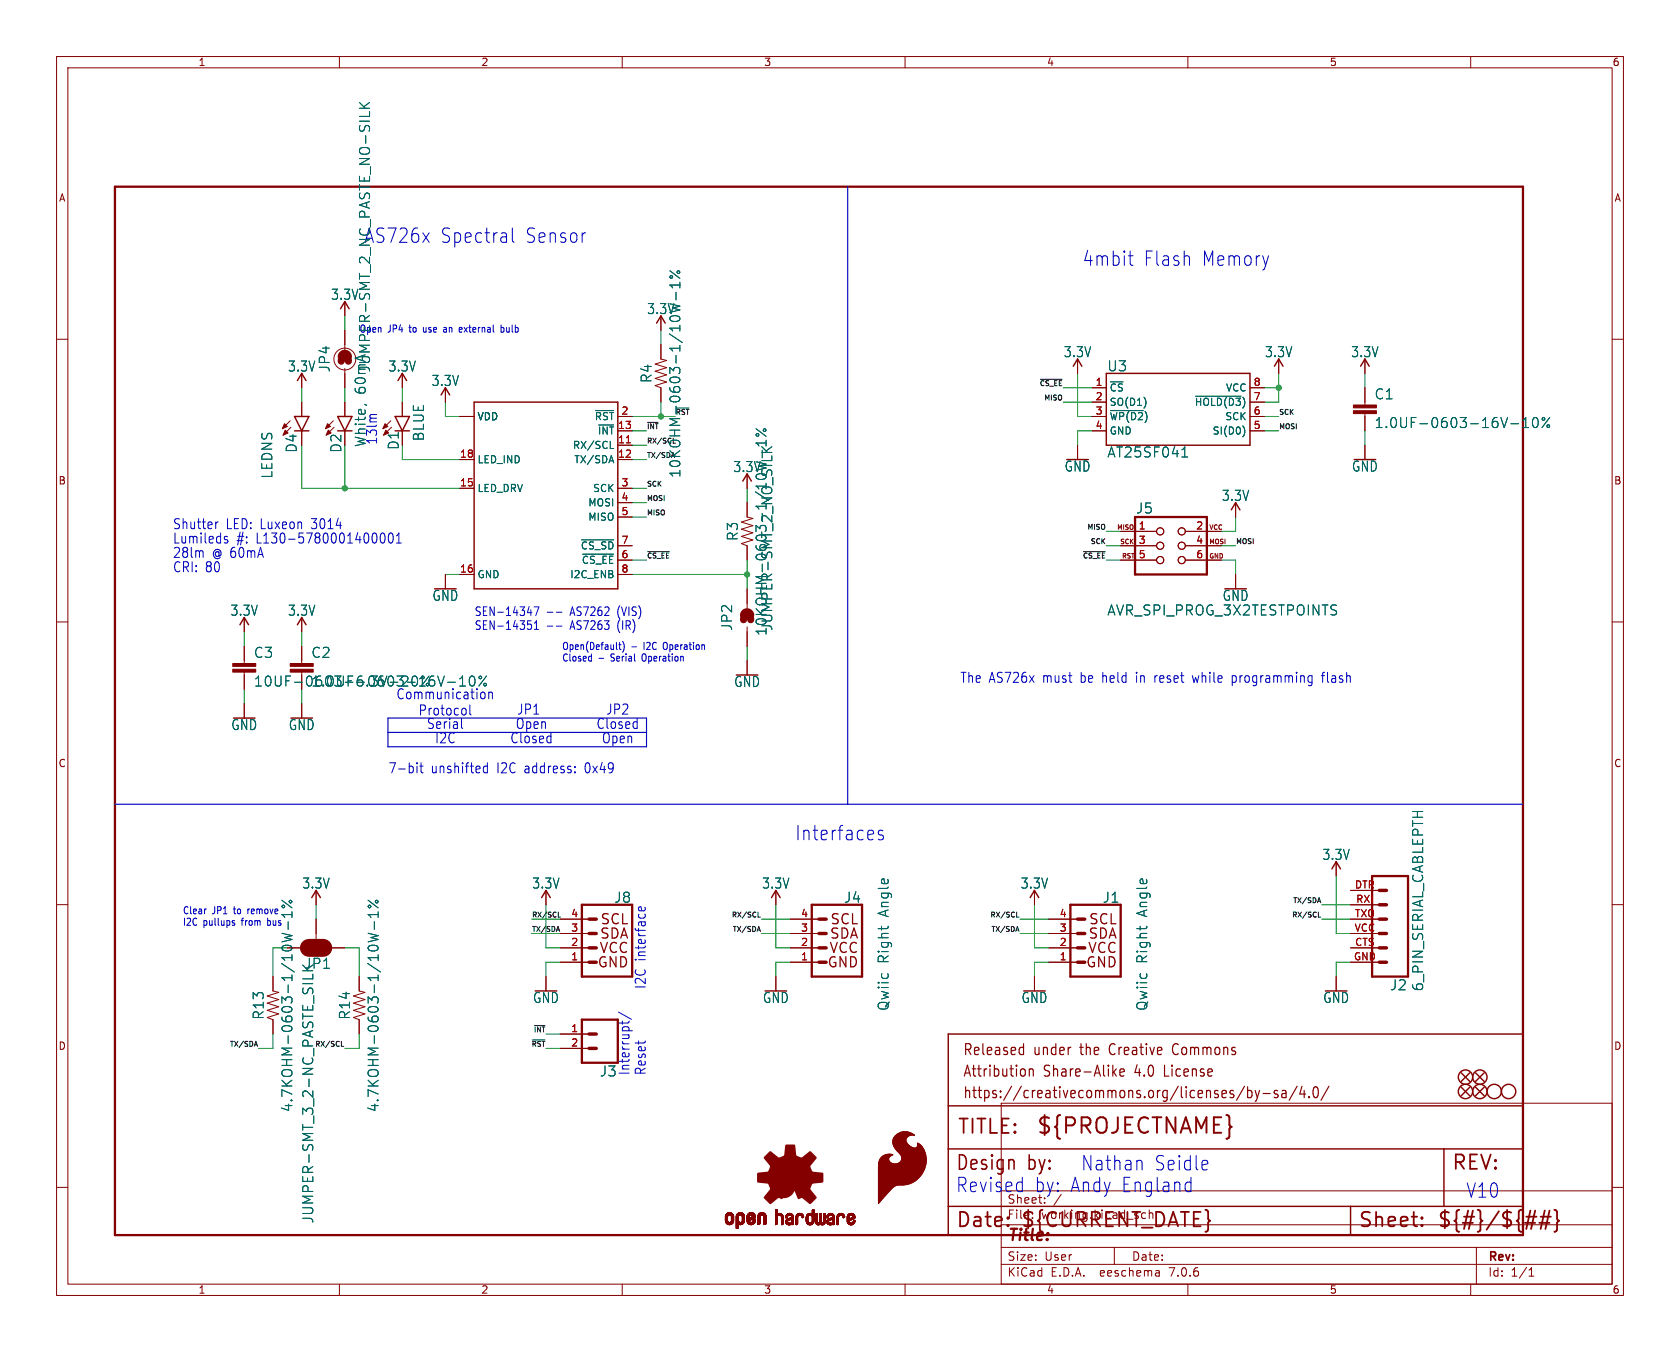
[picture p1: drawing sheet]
<svg xmlns="http://www.w3.org/2000/svg" width="297mm" height="239mm" viewBox="0 0 297 239" stroke-linecap="round" stroke-linejoin="round" font-family="sans-serif">
<defs><g id="words">
<text font-size="3.8" fill="#840000" x="183.1" y="201">${PROJECTNAME}</text>
<text font-size="3.5" fill="#006464" x="64.3" y="43.2">AS726x</text>
<g font-size="3.5" fill="#0000c2">
<text x="77.8" y="43.2">Spectral</text>
<text x="92.8" y="43.2">Sensor</text>
<text x="191.3" y="47.2">4mbit</text>
<text x="202.1" y="47.2">Flash</text>
<text x="212.4" y="47.2">Memory</text>
<text x="140.5" y="148.8">Interfaces</text>
<text x="181.6" y="207.3">by:</text>
<text x="191" y="207.2">Nathan</text>
<text x="204" y="207.2">Seidle</text>
<text x="168.9" y="211.1">Revised</text>
<text x="182.8" y="211.1">by: Andy England</text>
<text x="259.1" y="212.1">V10</text>
</g>
<g font-size="3.5" fill="#840000">
<text x="169.2" y="201">TITLE:</text>
<text x="168.9" y="207.3">Design</text>
<text x="256.5" y="207.3">REV:</text>
<text x="168.9" y="217.5">Date:</text>
<text x="180.3" y="217.5">${CURRENT_DATE}</text>
<text x="240" y="217.5">Sheet:</text>
<text x="254" y="217.5">${#}/${##}</text>
</g>
<text font-size="2.8" fill="#840000" x="178" y="220">Title:</text>
<g font-size="2.7" fill="#840000">
<text x="170.2" y="190.7">Attribution</text>
<text x="170.2" y="186.9">Released</text>
<text x="182.7" y="186.9">under</text>
<text x="184.5" y="190.7">Share-Alike</text>
<text x="191.1" y="186.9">the</text>
<text x="196.5" y="186.9">Creative</text>
<text x="200.8" y="190.7">4.0</text>
<text x="206.2" y="190.7">License</text>
<text x="208" y="186.9">Commons</text>
<text x="170.2" y="194.5">https://creativecommons.org/licenses/by-sa/4.0/</text>
</g>
<g font-size="2.5" fill="#006464">
<text x="58.4" y="53.2">3.3V</text>
<text x="114.3" y="55.8">3.3V</text>
<text x="50.8" y="65.9">3.3V</text>
<text x="58.5" y="65.9" transform="rotate(-90 58.5 65.9)">JP4</text>
<text x="65.6" y="65.9" transform="rotate(-90 65.6 65.9)">JUMPER-SMT_2_NC_PASTE_NO-SILK</text>
<text x="68.6" y="65.9">3.3V</text>
<text x="188" y="63.4">3.3V</text>
<text x="195.7" y="65.9">U3</text>
<text x="223.5" y="63.4">3.3V</text>
<text x="238.8" y="63.4">3.3V</text>
<text x="64.9" y="69.8" transform="rotate(-90 64.9 69.8)">60mA</text>
<text x="76.2" y="68.5">3.3V</text>
<text x="115.4" y="67.8" transform="rotate(-90 115.4 67.8)">R4</text>
<text x="242.9" y="70.8">C1</text>
<text x="242.9" y="75.9">1.0UF-0603-16V-10%</text>
<text x="52.7" y="80.2" transform="rotate(-90 52.7 80.2)">D4</text>
<text x="60.6" y="80.2" transform="rotate(-90 60.6 80.2)">D2</text>
<text x="64.9" y="79.1" transform="rotate(-90 64.9 79.1)">White,</text>
<text x="66.8" y="78.7" transform="rotate(-90 66.8 78.7)">13lm</text>
<text x="75.2" y="78.1" transform="rotate(-90 75.2 78.1)">BLUE</text>
<text x="129.6" y="83.7">3.3V</text>
<text x="188.1" y="83.6">GND</text>
<text x="195.7" y="81.1">AT25SF041</text>
<text x="238.9" y="83.6">GND</text>
<text x="48.4" y="84.7" transform="rotate(-90 48.4 84.7)">LEDNS</text>
<text x="120.5" y="84.6" transform="rotate(-90 120.5 84.6)">10KOHM-0603-1/10W-1%</text>
<text x="215.9" y="88.8">3.3V</text>
<text x="130.7" y="95.8" transform="rotate(-90 130.7 95.8)">R3</text>
<text x="200.8" y="91">J5</text>
<text x="76.4" y="106.5">GND</text>
<text x="216.1" y="106.5">GND</text>
<text x="40.7" y="109.1">3.3V</text>
<text x="50.8" y="109.1">3.3V</text>
<text x="129.6" y="111.7" transform="rotate(-90 129.6 111.7)">JP2</text>
<text x="135.7" y="112.5" transform="rotate(-90 135.7 112.5)">10KOHM-0603-1/10W-1%</text>
<text x="136.8" y="111.7" transform="rotate(-90 136.8 111.7)">JUMPER-SMT_2_NO_SILK</text>
<text x="195.7" y="109.1">AVR_SPI_PROG_3X2TESTPOINTS</text>
<text x="44.8" y="116.6">C3</text>
<text x="55" y="116.6">C2</text>
<text x="44.8" y="121.6">10UF-0603-6.3V-20%</text>
<text x="55" y="121.6">1.0UF-0603-16V-10%</text>
<text x="70" y="123.9">Communication</text>
<text x="129.7" y="121.7">GND</text>
<text x="40.8" y="129.3">GND</text>
<text x="51" y="129.3">GND</text>
<text x="233.7" y="152.3">3.3V</text>
<text x="53.4" y="157.4">3.3V</text>
<text x="94" y="157.4">3.3V</text>
<text x="108.5" y="159.9">J8</text>
<text x="134.6" y="157.4">3.3V</text>
<text x="149.1" y="159.9">J4</text>
<text x="180.4" y="157.4">3.3V</text>
<text x="194.9" y="159.9">J1</text>
<text x="157.3" y="162.1" transform="rotate(-90 157.3 162.1)">Angle</text>
<text x="203" y="162.1" transform="rotate(-90 203 162.1)">Angle</text>
<text x="53.7" y="171.6">JP1</text>
<text x="157.3" y="170.5" transform="rotate(-90 157.3 170.5)">Right</text>
<text x="203" y="170.5" transform="rotate(-90 203 170.5)">Right</text>
<text x="94.1" y="177.6">GND</text>
<text x="134.8" y="177.6">GND</text>
<text x="157.3" y="178.9" transform="rotate(-90 157.3 178.9)">Qwiic</text>
<text x="180.5" y="177.6">GND</text>
<text x="203" y="178.9" transform="rotate(-90 203 178.9)">Qwiic</text>
<text x="233.8" y="177.6">GND</text>
<text x="245.7" y="175.4">J2</text>
<text x="251.8" y="175.4" transform="rotate(-90 251.8 175.4)">6_PIN_SERIAL_CABLEPTH</text>
<text x="46.8" y="180.4" transform="rotate(-90 46.8 180.4)">R13</text>
<text x="62.1" y="180.4" transform="rotate(-90 62.1 180.4)">R14</text>
<text x="106" y="190.6">J3</text>
<text x="51.9" y="196.8" transform="rotate(-90 51.9 196.8)">4.7KOHM-0603-1/10W-1%</text>
<text x="67.2" y="196.8" transform="rotate(-90 67.2 196.8)">4.7KOHM-0603-1/10W-1%</text>
<text x="55.6" y="216.4" transform="rotate(-90 55.6 216.4)">JUMPER-SMT_3_2-NC_PASTE_SILK</text>
</g>
<g font-size="2.5" fill="#840000">
<text x="70.7" y="79.7" transform="rotate(-90 70.7 79.7)">D1</text>
<text x="105.9" y="166.3">SDA</text>
<text x="106" y="163.8">SCL</text>
<text x="146.6" y="166.3">SDA</text>
<text x="146.7" y="163.8">SCL</text>
<text x="192.3" y="166.3">SDA</text>
<text x="192.4" y="163.8">SCL</text>
<text x="105.5" y="171.4">GND</text>
<text x="105.9" y="168.9">VCC</text>
<text x="146.2" y="171.4">GND</text>
<text x="146.5" y="168.9">VCC</text>
<text x="191.9" y="171.4">GND</text>
<text x="192.2" y="168.9">VCC</text>
</g>
<g font-size="2.5" fill="#0000c2">
<text x="30.5" y="93.7">Shutter</text>
<text x="39.9" y="93.7">LED: Luxeon</text>
<text x="55.2" y="93.7">3014</text>
<text x="30.5" y="98.8">28lm</text>
<text x="30.5" y="101.4">CRI: 80</text>
<text x="30.5" y="96.3">Lumileds</text>
<text x="37.5" y="98.8">@ 60mA</text>
<text x="41.8" y="96.3">#:</text>
<text x="45.3" y="96.3">L130-5780001400001</text>
<text x="169.7" y="120.9">The AS726x</text>
<text x="184.4" y="120.9">must</text>
<text x="191.2" y="120.9">be held</text>
<text x="201.2" y="120.9">in</text>
<text x="204.6" y="120.9">reset</text>
<text x="211.6" y="120.9">while</text>
<text x="218.6" y="120.9">programming</text>
<text x="234.8" y="120.9">flash</text>
<text x="73.9" y="126.8">Protocol</text>
<text x="75.4" y="129.1">Serial</text>
<text x="76.8" y="131.7">I2C</text>
<text x="90.1" y="131.7">Closed</text>
<text x="91.1" y="129.1">Open</text>
<text x="91.3" y="126.6">JP1</text>
<text x="105.4" y="129.1">Closed</text>
<text x="106.3" y="131.7">Open</text>
<text x="107.1" y="126.6">JP2</text>
<text x="68.6" y="136.9">7-bit</text>
<text x="76.1" y="136.9">unshifted</text>
<text x="87.9" y="136.9">I2C address:</text>
<text x="103.7" y="136.9">0x49</text>
<text x="114.3" y="175" transform="rotate(-90 114.3 175)">I2C interface</text>
<text x="111.4" y="190.3" transform="rotate(-90 111.4 190.3)">Interrupt/</text>
<text x="114.3" y="190.3" transform="rotate(-90 114.3 190.3)">Reset</text>
</g>
<g font-size="2.1" fill="#0000c2">
<text x="83.8" y="109.1">SEN-14347</text>
<text x="83.8" y="111.5">SEN-14351</text>
<text x="100.9" y="109.1">AS7262</text>
<text x="100.9" y="111.5">AS7263</text>
<text x="109.4" y="109.1">(VIS)</text>
<text x="109.4" y="111.5">(IR)</text>
</g>
<g font-size="2.1" fill="#840000">
<text x="178" y="215.8">File:</text>
<text x="178" y="213.1">Sheet:</text>
<text x="184.1" y="215.8">working.kicad_sch</text>
<text x="178" y="226">KiCad</text>
<text x="178" y="223.2">Size:</text>
<text x="184.7" y="223.2">User</text>
<text x="185.7" y="226">E.D.A.</text>
<text x="194.6" y="226">eeschema</text>
<text x="200" y="223.2">Date:</text>
<text x="207" y="226">7.0.6</text>
<text x="263" y="223.4">Rev:</text>
<text x="263" y="226">Id:</text>
<text x="267.1" y="226">1/1</text>
</g>
<g font-size="1.8" fill="#840000">
<text x="35" y="11.9">1</text>
<text x="85" y="11.9">2</text>
<text x="135" y="11.9">3</text>
<text x="185" y="11.9">4</text>
<text x="235" y="11.9">5</text>
<text x="285" y="11.9">6</text>
<text x="10.3" y="35.9">A</text>
<text x="285.3" y="35.9">A</text>
<text x="10.3" y="85.9">B</text>
<text x="285.3" y="85.9">B</text>
<text x="10.3" y="135.9">C</text>
<text x="285.3" y="135.9">C</text>
<text x="10.3" y="185.9">D</text>
<text x="285.3" y="185.9">D</text>
<text x="35" y="229">1</text>
<text x="85" y="229">2</text>
<text x="135" y="229">3</text>
<text x="185" y="229">4</text>
<text x="235" y="229">5</text>
<text x="285" y="229">6</text>
</g>
<g font-size="1.8" fill="#006464">
<text x="63.5" y="59">Open</text>
<text x="196.1" y="69.4">~{CS}</text>
<text x="196.1" y="72">SO(D1)</text>
<text x="211.1" y="72">~{HOLD(D3})</text>
<text x="216.6" y="69.4">VCC</text>
<text x="84.3" y="74.5">VDD</text>
<text x="105.1" y="74.5">~{RST}</text>
<text x="105.6" y="77.1">~{INT}</text>
<text x="196.1" y="74.5">~{WP(D2})</text>
<text x="196.1" y="77.1">GND</text>
<text x="214.3" y="77.1">SI(D0)</text>
<text x="216.5" y="74.5">SCK</text>
<text x="84.3" y="82.1">LED_IND</text>
<text x="101.2" y="79.6">RX/SCL</text>
<text x="101.4" y="82.1">TX/SDA</text>
<text x="84.3" y="87.2">LED_DRV</text>
<text x="103.9" y="89.8">MOSI</text>
<text x="104.8" y="87.2">SCK</text>
<text x="103.9" y="92.3">MISO</text>
<text x="102.6" y="97.4">~{CS_SD}</text>
<text x="102.8" y="99.9">~{CS_EE}</text>
<text x="84.3" y="102.5">GND</text>
<text x="100.7" y="102.5">I2C_ENB</text>
<text x="47.7" y="163.9">bus</text>
</g>
<g font-size="1.8" fill="#0000c2">
<text x="68.6" y="59">JP4</text>
<text x="72.6" y="59">to</text>
<text x="75.2" y="59">use</text>
<text x="79.1" y="59">an</text>
<text x="82.1" y="59">external</text>
<text x="89.7" y="59">bulb</text>
<text x="99.3" y="115.2">Open(Default)</text>
<text x="99.3" y="117.2">Closed</text>
<text x="105.8" y="117.2">-</text>
<text x="108.2" y="117.2">Serial</text>
<text x="111.6" y="115.2">-</text>
<text x="113.9" y="117.2">Operation</text>
<text x="114" y="115.2">I2C</text>
<text x="117.7" y="115.2">Operation</text>
<text x="32.3" y="161.9">Clear</text>
<text x="37.5" y="161.9">JP1</text>
<text x="41.5" y="161.9">to</text>
<text x="44.2" y="161.9">remove</text>
<text x="32.3" y="163.9">I2C</text>
<text x="35.9" y="163.9">pullups</text>
<text x="42.9" y="163.9">from</text>
</g>
<g font-size="1.8" fill="#a90000">
<text x="193.6" y="68.3">1</text>
<text x="193.6" y="70.9">2</text>
<text x="221.5" y="70.9">7</text>
<text x="221.5" y="68.3">8</text>
<text x="109.2" y="75.9">13</text>
<text x="109.8" y="73.4">2</text>
<text x="193.6" y="73.4">3</text>
<text x="193.6" y="75.9">4</text>
<text x="221.5" y="75.9">5</text>
<text x="221.5" y="73.4">6</text>
<text x="81.2" y="81">18</text>
<text x="109.2" y="78.5">11</text>
<text x="109.2" y="81">12</text>
<text x="81.2" y="86.1">15</text>
<text x="109.8" y="86.1">3</text>
<text x="109.8" y="88.6">4</text>
<text x="109.8" y="91.2">5</text>
<text x="201.2" y="93.7">1</text>
<text x="211.4" y="93.7">2</text>
<text x="81.2" y="101.3">16</text>
<text x="109.8" y="98.8">6</text>
<text x="109.8" y="96.3">7</text>
<text x="109.8" y="101.3">8</text>
<text x="201.2" y="96.3">3</text>
<text x="201.2" y="98.8">5</text>
<text x="211.4" y="96.3">4</text>
<text x="211.4" y="98.8">6</text>
<text x="239.4" y="157.2">DTR</text>
<text x="239.7" y="159.8">RXI</text>
<text x="100.9" y="167.4">2</text>
<text x="100.9" y="164.8">3</text>
<text x="100.9" y="162.3">4</text>
<text x="141.5" y="167.4">2</text>
<text x="141.5" y="164.8">3</text>
<text x="141.5" y="162.3">4</text>
<text x="187.3" y="167.4">2</text>
<text x="187.3" y="164.8">3</text>
<text x="187.3" y="162.3">4</text>
<text x="239.4" y="164.8">VCC</text>
<text x="239.4" y="162.3">TXO</text>
<text x="239.5" y="167.4">CTS</text>
<text x="100.9" y="169.9">1</text>
<text x="141.5" y="169.9">1</text>
<text x="187.3" y="169.9">1</text>
<text x="239.3" y="169.9">GND</text>
<text x="100.9" y="182.6">1</text>
<text x="100.9" y="185.2">2</text>
</g>
<g font-size="1.2" fill="#0f0f0f">
<text x="183.7" y="68.3">~{CS_EE}</text>
<text x="184.5" y="70.9">MISO</text>
<text x="114.3" y="76">~{INT}</text>
<text x="119.4" y="73.4">~{RST}</text>
<text x="226.1" y="76">MOSI</text>
<text x="226.1" y="73.4">SCK</text>
<text x="114.3" y="81">TX/SDA</text>
<text x="114.3" y="86.1">SCK</text>
<text x="114.3" y="88.7">MOSI</text>
<text x="114.3" y="91.2">MISO</text>
<text x="192.1" y="93.7">MISO</text>
<text x="114.3" y="98.8">~{CS_EE}</text>
<text x="191.3" y="98.8">~{CS_EE}</text>
<text x="192.7" y="96.3">SCK</text>
<text x="218.4" y="96.3">MOSI</text>
<text x="228.4" y="159.8">TX/SDA</text>
<text x="94" y="164.9">TX/SDA</text>
<text x="94" y="162.3">RX/SCL</text>
<text x="129.2" y="162.3">RX/SCL</text>
<text x="129.4" y="164.9">TX/SDA</text>
<text x="174.9" y="162.3">RX/SCL</text>
<text x="175.1" y="164.9">TX/SDA</text>
<text x="228.3" y="162.3">RX/SCL</text>
<text x="40.5" y="185.2">TX/SDA</text>
<text x="55.6" y="185.2">RX/SCL</text>
<text x="93.8" y="185.2">~{RST}</text>
<text x="94.2" y="182.6">~{INT}</text>
</g>
<text font-size="1.2" fill="#006464" x="114.3" y="78.5">RX/SCL</text>
<g font-size="1.1" fill="#840000">
<text x="197.4" y="93.9">MISO</text>
<text x="213.7" y="93.9">VCC</text>
<text x="197.9" y="96.4">SCK</text>
<text x="198.2" y="99">RST</text>
<text x="213.7" y="99">GND</text>
<text x="213.7" y="96.4">MOSI</text>
</g>
</g></defs>
<g fill="none" stroke="#840000" stroke-width=".18">
<path d="M10 10h277v219.1h-277zM12 12h273v215.1h-273zM60 10v2M110 10v2M160 10v2M210 10v2M260 10v2M10 60h2M61 53.3v2.6M61 58.4v3.4M116.8 55.9v2.5M285 60h2"/>
<path d="M51.3 74.4l-1.4 1.4M51.4 75.6l-1.4 1.4M53.3 66v2.6M53.3 71.1v2.6M53.3 76.2v2.5M58.9 74.4l-1.4 1.4M59.1 75.6l-1.4 1.4M61 65.2v3.4M61 71.1v2.6M61 76.2v2.5M69.1 74.4l-1.4 1.4M69.2 75.6l-1.4 1.4"/>
<path d="M71.1 66v2.6M71.1 71.1v2.6M78.7 68.6v2.5M81.3 73.7h2.5M109.2 73.7h2.6M109.2 76.2h2.6M109.2 78.7h2.6M116.8 61v2.5l1.1 .3-2.1 .6 2.1 .6-2.1 .7 2.1 .6-2.1 .6 2.1 .7-2.1 .6 1 .4v2.5M190.5 63.5v2.5M190.5 78.7v2.6M193 68.6h2.6M193 71.1h2.6"/>
<path d="M193 73.7h2.6M193 76.2h2.6M221 68.6h2.5M221 71.1h2.5M221 73.7h2.5M221 76.2h2.5M226.1 63.5v2.5M241.3 63.5v2.5M241.3 68.6v3M241.3 73.2v3M241.3 78.7v2.6M81.3 81.3h2.5"/>
<path d="M81.3 86.4h2.5M109.2 81.3h2.6M109.2 86.4h2.6M109.2 88.9h2.6M109.2 91.4h2.6M109.2 99.1h2.6M109.2 96.5h2.6M132.1 83.8v2.6M132.1 88.9v2.5l1 .3-2 .6 2 .7-2 .6 2 .6-2 .7 2 .6-2 .6 1 .4v2.6M198.1 99.1h6.4M198.1 96.5h6.4M198.1 94h6.4"/>
<path d="M209.5 99.1h6.4M209.5 96.5h6.4M209.5 94h6.4M218.4 88.9v2.5M10 110h2M43.2 109.2v2.6M43.2 114.3v3M43.2 118.9v3M53.3 109.2v2.6M53.3 114.3v3M53.3 118.9v.5M78.7 101.6v2.5"/>
<path d="M81.3 101.6h2.5M109.2 101.6h2.6M132.1 104.1v3.5M132.1 110.9v3.4M132.1 116.8v2.6M218.4 101.6v2.5M285 110h2M43.2 124.5v2.5M53.3 124.5v2.5M10 160h2M55.9 157.5v2.5M96.5 157.5v2.5"/>
<path d="M137.2 157.5v2.5M182.9 157.5v2.5M236.2 152.4v2.5M238.8 157.5h5M285 160h2M48.3 172.7v2.6l1 .2-2.1 .6 2.1 .7-2.1 .6 2.1 .7-2.1 .6 2.1 .6-2.1 .7 1.1 .3v2.6M50.8 167.6h2.5M55.2 168.9v-2.5h1.3v2.5M55.9 162.6v3.8M58.4 167.6h2.6M63.5 172.7v2.6l1 .2-2 .6 2 .7-2 .6 2 .7-2 .6 2 .6-2 .7 1 .3v2.6M96.5 172.7v2.6"/>
<path d="M99.1 167.6h5M99.1 170.2h5M99.1 162.6h5M99.1 165.1h5M137.2 172.7v2.6M139.7 167.6h5.1M139.7 170.2h5.1M139.7 162.6h5.1M139.7 165.1h5.1M182.9 172.7v2.6M185.4 167.6h5.1M185.4 170.2h5.1"/>
<path d="M185.4 162.6h5.1M185.4 165.1h5.1M236.2 172.7v2.6M238.8 167.6h5M238.8 170.2h5M238.8 160h5M238.8 162.6h5M238.8 165.1h5M99.1 182.9h5M99.1 185.4h5M177 195.1h108v32h-108zM10 210h2"/>
<path d="M177 216.6h108M177 210.6h108M187.6 211.2l-1.3 2M285 210h2M60 227.1v2M110 227.1v2M160 227.1v2M177 223.6h108M177 220.6h108M197 220.6v3M204.9 224.8l.1 .9M205 225.6l-.2 .1"/>
<path d="M205 225.1h-.2M210 227.1v2M260 227.1v2M261 220.6v6.5M270.3 225.7h.9M270.3 224.6l.4-.4v1.5"/>
<circle cx="61" cy="63.5" r="1.93"/>
<circle cx="205.1" cy="99.1" r=".63"/>
<circle cx="205.1" cy="96.5" r=".63"/>
<circle cx="205.1" cy="94" r=".63"/>
<circle cx="208.9" cy="99.1" r=".63"/>
<circle cx="208.9" cy="94" r=".63"/>
<circle cx="208.9" cy="96.5" r=".63"/>
</g>
<g fill="none" stroke="#840000" stroke-width=".25">
<path d="M60.2 54.6l.8-1.3 .7 1.3M116.1 57.1l.7-1.2 .8 1.2M52.1 76.2h2.5M52.1 73.7h2.5l-1.3 2.5zM52.6 67.3l.7-1.3 .8 1.3M59.7 76.2h2.5M59.7 73.7h2.5l-1.2 2.5zM69.8 73.7h2.6l-1.3 2.5zM70.4 67.3l.7-1.3 .8 1.3M71.1 76.2h1.3M78 69.8l.7-1.2 .8 1.2M83.8 71.1h25.4v33h-25.4z"/>
<path d="M189.7 64.8l.8-1.3 .8 1.3M195.6 66h25.4v12.7h-25.4zM225.3 64.8l.8-1.3 .7 1.3M240.5 64.8l.8-1.3 .8 1.3M131.3 85.1l.8-1.3 .7 1.3M217.7 90.2l.7-1.3 .8 1.3M42.4 110.5l.8-1.3 .7 1.3M52.6 110.5l.7-1.3 .8 1.3M55.1 158.7l.8-1.2 .7 1.2M95.8 158.7l.7-1.2 .8 1.2M136.4 158.7l.8-1.2 .7 1.2M182.1 158.7l.8-1.2 .7 1.2"/>
<path d="M235.5 153.7l.7-1.3 .8 1.3M167.6 182.9h101.6v35.5h-101.6zM167.6 195.6h101.6M258.3 192.3l1.5 1.5M258.3 189.7l1.5 1.6M259.8 192.3l-1.5 1.5M259.8 189.7l-1.5 1.6M260.9 189.7l1.5 1.6M260.9 192.3l1.5 1.5M262.4 189.7l-1.5 1.6M262.4 192.3l-1.5 1.5M167.6 213.4h101.6"/>
<path d="M167.6 203.2h101.6M238.8 213.4v5M255.3 203.2v10.2"/>
<circle cx="259.1" cy="193" r="1.27"/>
<circle cx="259.1" cy="190.5" r="1.27"/>
<circle cx="261.6" cy="190.5" r="1.27"/>
<circle cx="261.6" cy="193" r="1.27"/>
<circle cx="264.2" cy="193" r="1.27"/>
<circle cx="266.7" cy="193" r="1.27"/>
</g>
<path d="M20.3 33h248.9v185.4h-248.9zM200.7 91.4h12.7v10.2h-12.7zM242.6 154.9h6.3v17.8h-6.3zM102.9 160h8.9v12.7h-8.9zM143.5 160h8.9v12.7h-8.9zM189.2 160h8.9v12.7h-8.9zM102.9 180.3h6.3v7.7h-6.3z" fill="none" stroke="#840000" stroke-width=".41"/>
<g fill="none" stroke="#840000" stroke-width=".61">
<path d="M243.8 157.5h1.3M104.1 162.6h1.3M104.1 165.1h1.3M104.1 167.6h1.3M104.1 170.2h1.3M144.8 162.6h1.2M144.8 165.1h1.2M144.8 167.6h1.2M144.8 170.2h1.2M190.5 162.6h1.3M190.5 165.1h1.3M190.5 167.6h1.3"/>
<path d="M190.5 170.2h1.3M243.8 160h1.3M243.8 162.6h1.3M243.8 165.1h1.3M243.8 167.6h1.3M243.8 170.2h1.3M104.1 182.9h1.3M104.1 185.4h1.3"/>
</g>
<g fill="#840000" stroke="#840000" stroke-width=".18">
<path d="M51.3 118.4h4.1v.5h-4.1z"/>
<path d="M51.3 117.3h4.1v.6h-4.1z"/>
<path d="M53.6 166.7l.4-.2 .5-.1v2.5a1.27 1.27 0 0 1-1.2-.8 1.27 1.27 0 0 1 .3-1.4z"/>
<path d="M55.2 166.4h1.3v2.5h-1.3z"/>
<path d="M57.3 166.4a1.27 1.27 0 0 1 1.2 1.2 1.27 1.27 0 0 1-1.2 1.3z"/>
<path d="M50.3 74.9l.5 .5-.9 .4z"/>
<path d="M50.4 76.1l.5 .5-.9 .4z"/>
<path d="M158.2 200.9a2.45 2.45 0 0 1 3.5-.1 1.05 1.05 0 0 0-1.5 .6 1.05 1.05 0 0 0 .7 1.3 .75 .75 0 0 0 1.3-.1v-.4a3.8 3.8 0 0 1 .8 5.5 4.3 4.3 0 0 1-4.3 1.9 4.8 4.8 0 0 0-2.2 1.9l-1.2 1.3v-6.4a1.93 1.93 0 0 1 2.6-2.2 .81 .81 0 0 0-.8 .9 .81 .81 0 0 0 .9 .7 1.09 1.09 0 0 0 1.3-.5 1.09 1.09 0 0 0-.4-1.4 2.08 2.08 0 0 1-.7-3z"/>
<path d="M41.1 118.4h4.1v.5h-4.1z"/>
<path d="M41.1 117.3h4.1v.6h-4.1z"/>
<path d="M57.9 74.9l.5 .5-.9 .4z"/>
<path d="M58 76.1l.5 .5-.8 .4z"/>
<path d="M68.1 74.9l.5 .5-.9 .4z"/>
<path d="M68.2 76.1l.5 .5-.9 .4z"/>
<path d="M239.3 72.6h4v.6h-4z"/>
<path d="M239.3 71.6h4v.5h-4z"/>
<path d="M128.2 215.9h.4z"/>
<path d="M128.2 215.8l.4 .1z"/>
<path d="M128.2 215.8h.4z"/>
<path d="M128.2 215.7l.4 .1z"/>
<path d="M128.2 215.7h.4z"/>
<path d="M128.2 215.6l.4 .1z"/>
<path d="M128.2 215.6h.4z"/>
<path d="M128.2 215.5l.4 .1z"/>
<path d="M128.2 215.5h.4z"/>
<path d="M128.2 215.4l.4 .1z"/>
<path d="M128.2 215.4h.4z"/>
<path d="M128.2 215.3l.4 .1z"/>
<path d="M128.2 215.3h.4z"/>
<path d="M128.2 215.2l.4 .1z"/>
<path d="M128.2 215.2h.4z"/>
<path d="M128.2 215.1l.4 .1z"/>
<path d="M128.3 216h.4z"/>
<path d="M128.3 215.9l.3 .1z"/>
<path d="M128.3 215.9h.3z"/>
<path d="M128.3 215.1h.3z"/>
<path d="M128.3 215.1h.4z"/>
<path d="M128.3 216.1h.4z"/>
<path d="M128.3 216l.4 .1z"/>
<path d="M128.3 215l.4 .1z"/>
<path d="M128.3 215h.4z"/>
<path d="M128.3 216.1h.5z"/>
<path d="M128.3 214.9l.4 .1z"/>
<path d="M128.3 214.9h.5z"/>
<path d="M128.3 216.2h.5z"/>
<path d="M128.3 216.1l.5 .1z"/>
<path d="M128.3 216.2h.6z"/>
<path d="M128.3 214.9h.6z"/>
<path d="M128.3 216.2h1.3z"/>
<path d="M128.3 214.8l1.3 .1z"/>
<path d="M128.3 214.8h1.3z"/>
<path d="M128.4 216.3h1.2z"/>
<path d="M128.4 216.2l1.2 .1z"/>
<path d="M128.4 214.8h1.2z"/>
<path d="M128.4 214.7l1.1 .1z"/>
<path d="M128.4 216.3h1.1z"/>
<path d="M128.4 214.7h1.1z"/>
<path d="M128.4 216.3l1.1 .1z"/>
<path d="M128.4 216.4h1.1z"/>
<path d="M128.5 216.4h1z"/>
<path d="M128.5 214.7h1z"/>
<path d="M128.5 214.6l1 .1z"/>
<path d="M128.5 214.6h1z"/>
<path d="M128.5 216.4h.9z"/>
<path d="M128.5 214.6h.9z"/>
<path d="M128.5 216.4l.9 .1z"/>
<path d="M128.5 216.5h.9z"/>
<path d="M128.6 214.6h.8z"/>
<path d="M128.6 216.5h.8z"/>
<path d="M128.6 216.5h.7z"/>
<path d="M128.6 214.5l.7 .1z"/>
<path d="M128.6 214.5h.7z"/>
<path d="M128.7 216.5h.6z"/>
<path d="M128.7 214.5h.6z"/>
<path d="M128.7 216.5l.5 .1z"/>
<path d="M128.7 214.5h.5z"/>
<path d="M128.8 216.6h.4z"/>
<path d="M128.8 214.5h.4z"/>
<path d="M128.8 216.6h.3z"/>
<path d="M128.8 214.5h.3z"/>
<path d="M128.9 216.6h.2z"/>
<path d="M128.9 214.5h.2z"/>
<path d="M129 214.9h.6z"/>
<path d="M129.1 216.2h.5z"/>
<path d="M129.1 214.9h.5z"/>
<path d="M129.1 216.1l.5 .1z"/>
<path d="M129.2 216.1h.5z"/>
<path d="M129.2 214.9h.4z"/>
<path d="M129.2 214.9h.5z"/>
<path d="M129.2 214.9l.5 .1z"/>
<path d="M129.2 215h.5z"/>
<path d="M129.3 216l.4 .1z"/>
<path d="M129.3 215h.4z"/>
<path d="M129.3 216h.4z"/>
<path d="M129.3 215.1h.4z"/>
<path d="M129.3 215l.4 .1z"/>
<path d="M129.3 215.9l.4 .1z"/>
<path d="M129.3 215.9h.4z"/>
<path d="M129.3 215.8l.4 .1z"/>
<path d="M129.3 215.8h.4z"/>
<path d="M129.3 215.7l.4 .1z"/>
<path d="M129.3 215.7h.4z"/>
<path d="M129.3 215.6l.4 .1z"/>
<path d="M129.3 215.6h.4z"/>
<path d="M129.3 215.5l.4 .1z"/>
<path d="M129.3 215.5h.4z"/>
<path d="M129.3 215.4l.4 .1z"/>
<path d="M129.3 215.4h.4z"/>
<path d="M129.3 215.3l.4 .1z"/>
<path d="M129.3 215.3h.4z"/>
<path d="M129.3 215.2l.4 .1z"/>
<path d="M129.3 215.2h.4z"/>
<path d="M129.3 215.1l.4 .1z"/>
<path d="M130.2 217.2h.2z"/>
<path d="M130.2 217.2h.3z"/>
<path d="M130.2 217.1l.3 .1z"/>
<path d="M130.2 217.1h.3z"/>
<path d="M130.2 217l.3 .1z"/>
<path d="M130.2 217h.3z"/>
<path d="M130.2 216.9l.3 .1z"/>
<path d="M130.2 216.9h.3z"/>
<path d="M130.2 216.8l.3 .1z"/>
<path d="M130.2 216.8h.3z"/>
<path d="M130.2 216.7l.3 .1z"/>
<path d="M130.2 216.7h.3z"/>
<path d="M130.2 216.6l.3 .1z"/>
<path d="M130.2 216.6h.3z"/>
<path d="M130.2 216.6h.4z"/>
<path d="M130.2 216.5l.4 .1z"/>
<path d="M130.2 216.5h1z"/>
<path d="M130.2 216.5h1.1z"/>
<path d="M130.2 216.4l1.1 .1z"/>
<path d="M130.2 216.4h1.2z"/>
<path d="M130.2 216.3l1.3 .1z"/>
<path d="M130.2 216.3h1.3z"/>
<path d="M130.2 216.2l1.3 .1z"/>
<path d="M130.2 216.2h1.3z"/>
<path d="M130.2 216.2h.6z"/>
<path d="M130.2 216.2h.5z"/>
<path d="M130.2 216.1l.5 .1z"/>
<path d="M130.2 216.1h.5z"/>
<path d="M130.2 216.1h.4z"/>
<path d="M130.2 216l.4 .1z"/>
<path d="M130.2 216h.4z"/>
<path d="M130.2 216h.3z"/>
<path d="M130.2 215.9l.3 .1z"/>
<path d="M130.2 215.9h.3z"/>
<path d="M130.2 215.8l.3 .1z"/>
<path d="M130.2 215.8h.3z"/>
<path d="M130.2 215.7l.3 .1z"/>
<path d="M130.2 215.7h.3z"/>
<path d="M130.2 215.6l.3 .1z"/>
<path d="M130.2 215.6h.3z"/>
<path d="M130.2 215.5l.3 .1z"/>
<path d="M130.2 215.5h.3z"/>
<path d="M130.2 215.4l.3 .1z"/>
<path d="M130.2 215.4h.3z"/>
<path d="M130.2 215.3l.3 .1z"/>
<path d="M130.2 215.3h.3z"/>
<path d="M130.2 215.2l.3 .1z"/>
<path d="M130.2 215.2h.3z"/>
<path d="M130.2 215.1l.3 .1z"/>
<path d="M130.2 215.1h.3z"/>
<path d="M130.2 215.1h.4z"/>
<path d="M130.2 215l.4 .1z"/>
<path d="M130.2 217.3h.1z"/>
<path d="M130.2 217.2l.1 .1z"/>
<path d="M130.2 215h.4z"/>
<path d="M130.2 214.9l.5 .1z"/>
<path d="M130.2 214.9h.5z"/>
<path d="M130.2 214.9h.6z"/>
<path d="M130.2 214.8l1.3 .1z"/>
<path d="M130.2 214.8h1.3z"/>
<path d="M130.3 214.8h1.2z"/>
<path d="M130.3 214.7l1.2 .1z"/>
<path d="M130.3 214.7h1.2z"/>
<path d="M130.3 214.7h1.1z"/>
<path d="M130.4 214.7h1z"/>
<path d="M130.4 214.6l1 .1z"/>
<path d="M130.4 214.6h1z"/>
<path d="M130.4 214.6h.9z"/>
<path d="M130.5 214.6h.8z"/>
<path d="M130.5 214.5l.7 .1z"/>
<path d="M130.5 214.5h.7z"/>
<path d="M130.6 214.5h.6z"/>
<path d="M130.6 216.5l.5 .1z"/>
<path d="M130.6 214.5h.5z"/>
<path d="M130.7 216.6h.4z"/>
<path d="M130.7 214.5h.4z"/>
<path d="M130.7 214.5h.3z"/>
<path d="M130.8 216.6h.2z"/>
<path d="M130.8 214.5h.2z"/>
<path d="M130.9 214.9h.6z"/>
<path d="M131 216.2h.5z"/>
<path d="M131 216.2h.6z"/>
<path d="M131 214.9h.6z"/>
<path d="M131.1 216.1l.5 .1z"/>
<path d="M131.1 214.9h.5z"/>
<path d="M131.1 216.1h.5z"/>
<path d="M131.1 214.9l.5 .1z"/>
<path d="M131.1 215h.5z"/>
<path d="M131.2 216.1h.4z"/>
<path d="M131.2 216l.4 .1z"/>
<path d="M131.2 215h.4z"/>
<path d="M131.2 216h.4z"/>
<path d="M131.2 215.1h.4z"/>
<path d="M131.2 215l.4 .1z"/>
<path d="M131.2 215.9l.4 .1z"/>
<path d="M131.2 215.9h.4z"/>
<path d="M131.2 215.2h.4z"/>
<path d="M131.2 215.1l.4 .1z"/>
<path d="M131.2 215.8l.4 .1z"/>
<path d="M131.2 215.8h.4z"/>
<path d="M131.2 215.7l.4 .1z"/>
<path d="M131.2 215.7h.4z"/>
<path d="M131.2 215.6l.4 .1z"/>
<path d="M131.2 215.6h.4z"/>
<path d="M131.2 215.5l.4 .1z"/>
<path d="M131.2 215.5h.4z"/>
<path d="M131.2 215.4l.4 .1z"/>
<path d="M131.2 215.4h.4z"/>
<path d="M131.2 215.3l.4 .1z"/>
<path d="M131.2 215.3h.4z"/>
<path d="M131.2 215.2l.4 .1z"/>
<path d="M132.1 216h.4z"/>
<path d="M132.1 215.9l.4 .1z"/>
<path d="M132.1 215.9h.4z"/>
<path d="M132.1 215.8l.4 .1z"/>
<path d="M132.1 215.8h.5z"/>
<path d="M132.1 215.8h.6z"/>
<path d="M132.1 215.7l.7 .1z"/>
<path d="M132.1 215.7h.7z"/>
<path d="M132.1 215.7h.8z"/>
<path d="M132.1 215.7h.9z"/>
<path d="M132.1 215.6l.9 .1z"/>
<path d="M132.1 215.6h.9z"/>
<path d="M132.1 215.6h1z"/>
<path d="M132.1 215.6h1.1z"/>
<path d="M132.1 215.5l1.1 .1z"/>
<path d="M132.1 215.5h1.1z"/>
<path d="M132.1 215.5h1.2z"/>
<path d="M132.1 215.5h1.3z"/>
<path d="M132.1 215.4l1.3 .1z"/>
<path d="M132.1 215.4h1.3z"/>
<path d="M132.1 215.4h1.4z"/>
<path d="M132.1 215.4h.4z"/>
<path d="M132.1 215.4h.3z"/>
<path d="M132.1 215.3l.3 .1z"/>
<path d="M132.1 215.3h.3z"/>
<path d="M132.1 215.2l.3 .1z"/>
<path d="M132.1 215.2h.3z"/>
<path d="M132.1 215.2h.4z"/>
<path d="M132.1 215.1l.4 .1z"/>
<path d="M132.1 215.1h.4z"/>
<path d="M132.1 215l.4 .1z"/>
<path d="M132.1 216.1h.5z"/>
<path d="M132.1 216.1h.4z"/>
<path d="M132.1 216l.4 .1z"/>
<path d="M132.1 215h.4z"/>
<path d="M132.1 215h.5z"/>
<path d="M132.1 214.9l.5 .1z"/>
<path d="M132.1 214.9h.5z"/>
<path d="M132.1 216.1l.5 .1z"/>
<path d="M132.1 216.2h.6z"/>
<path d="M132.1 214.9h.6z"/>
<path d="M132.1 216.2h1.3z"/>
<path d="M132.2 216.2h1.2z"/>
<path d="M132.2 214.8l1.2 .1z"/>
<path d="M132.2 214.8h1.2z"/>
<path d="M132.2 216.3h1.2z"/>
<path d="M132.2 216.2l1.2 .1z"/>
<path d="M132.2 216.3h1.1z"/>
<path d="M132.2 214.7l1.2 .1z"/>
<path d="M132.2 216.3l1.1 .1z"/>
<path d="M132.2 214.7h1.2z"/>
<path d="M132.3 216.4h1z"/>
<path d="M132.3 214.7h1z"/>
<path d="M132.3 214.6l1 .1z"/>
<path d="M132.3 214.6h1z"/>
<path d="M132.3 216.4l.9 .1z"/>
<path d="M132.4 214.6h.9z"/>
<path d="M132.4 216.5h.8z"/>
<path d="M132.4 214.6h.8z"/>
<path d="M132.4 214.5l.8 .1z"/>
<path d="M132.4 214.5h.7z"/>
<path d="M132.5 216.5h.6z"/>
<path d="M132.5 214.5h.6z"/>
<path d="M132.5 216.5l.6 .1z"/>
<path d="M132.5 215.4h1z"/>
<path d="M132.6 215.4h.9z"/>
<path d="M132.6 214.5h.4z"/>
<path d="M132.6 216.6h.4z"/>
<path d="M132.6 216.6h.3z"/>
<path d="M132.7 216.6h.2z"/>
<path d="M132.7 215.4h.8z"/>
<path d="M132.7 214.5h.2z"/>
<path d="M132.7 215.3l.8 .1z"/>
<path d="M132.7 215.3h.8z"/>
<path d="M132.8 215.3h.7z"/>
<path d="M132.9 215.3h.6z"/>
<path d="M132.9 214.9h.5z"/>
<path d="M132.9 216.2h.5z"/>
<path d="M132.9 214.9h.6z"/>
<path d="M132.9 215.2l.6 .1z"/>
<path d="M132.9 215.2h.6z"/>
<path d="M133 216.1l.5 .1z"/>
<path d="M133 215.2h.5z"/>
<path d="M133 214.9h.5z"/>
<path d="M133 216.1h.5z"/>
<path d="M133 214.9l.5 .1z"/>
<path d="M133 215h.5z"/>
<path d="M133.1 216.1h.4z"/>
<path d="M133.1 215h.4z"/>
<path d="M133.1 215.2h.4z"/>
<path d="M133.1 216l.4 .1z"/>
<path d="M133.1 216h.4z"/>
<path d="M133.1 215.1l.4 .1z"/>
<path d="M133.1 215.1h.4z"/>
<path d="M133.1 215l.4 .1z"/>
<path d="M133.1 215.9l.4 .1z"/>
<path d="M133.1 215.9h.4z"/>
<path d="M133.2 215.9h.3z"/>
<path d="M133.2 215.8l.3 .1z"/>
<path d="M133.2 215.8h.3z"/>
<path d="M133.3 215.7l.2 .1z"/>
<path d="M133.3 215.7h.2z"/>
<path d="M133.4 215.7h.1z"/>
<path d="M134 216.5h.2z"/>
<path d="M134 216.5h.3z"/>
<path d="M134 216.4l.3 .1z"/>
<path d="M134 216.4h.3z"/>
<path d="M134 216.4h.4z"/>
<path d="M134 216.3l.4 .1z"/>
<path d="M134 216.3h.4z"/>
<path d="M134 216.2l.4 .1z"/>
<path d="M134 216.2h.4z"/>
<path d="M134 216.1l.4 .1z"/>
<path d="M134 216.1h.4z"/>
<path d="M134 216l.4 .1z"/>
<path d="M134 216h.4z"/>
<path d="M134 215.9l.4 .1z"/>
<path d="M134 215.9h.4z"/>
<path d="M134 215.8l.4 .1z"/>
<path d="M134 215.8h.4z"/>
<path d="M134 215.7l.4 .1z"/>
<path d="M134 215.7h.4z"/>
<path d="M134 215.6l.4 .1z"/>
<path d="M134 215.6h.4z"/>
<path d="M134 215.5l.4 .1z"/>
<path d="M134 215.5h.4z"/>
<path d="M134 215.4l.4 .1z"/>
<path d="M134 215.4h.4z"/>
<path d="M134 215.3l.4 .1z"/>
<path d="M134 215.3h.4z"/>
<path d="M134 215.2l.4 .1z"/>
<path d="M134 215.2h.4z"/>
<path d="M134 215.1l.4 .1z"/>
<path d="M134 215.1h.4z"/>
<path d="M134 215l.4 .1z"/>
<path d="M134 216.5l.1 .1z"/>
<path d="M134 215h.4z"/>
<path d="M134 216.6h.1z"/>
<path d="M134 215h.5z"/>
<path d="M134 214.9l.5 .1z"/>
<path d="M134 214.9h.5z"/>
<path d="M134 214.9h.6z"/>
<path d="M134.1 214.9h.6z"/>
<path d="M134.1 214.8l1.3 .1z"/>
<path d="M134.1 214.8h1.3z"/>
<path d="M134.1 214.8h1.2z"/>
<path d="M134.1 214.7l1.2 .1z"/>
<path d="M134.1 214.7h1.2z"/>
<path d="M134.2 214.7h1.1z"/>
<path d="M134.2 214.7h1z"/>
<path d="M134.2 214.6l1 .1z"/>
<path d="M134.2 214.6h1z"/>
<path d="M134.3 214.6h.8z"/>
<path d="M134.3 214.5l.8 .1z"/>
<path d="M134.4 214.5h.6z"/>
<path d="M134.5 214.5h.4z"/>
<path d="M134.6 214.5h.3z"/>
<path d="M134.6 214.5h.2z"/>
<path d="M134.8 214.9h.6z"/>
<path d="M134.9 214.9h.5z"/>
<path d="M134.9 214.9l.5 .1z"/>
<path d="M135 215h.4z"/>
<path d="M135 215l.4 .1z"/>
<path d="M135 215.1h.4z"/>
<path d="M135 216.5h.3z"/>
<path d="M135 216.5h.4z"/>
<path d="M135 216.4l.4 .1z"/>
<path d="M135 216.4h.4z"/>
<path d="M135 216.4h.5z"/>
<path d="M135 216.3l.5 .1z"/>
<path d="M135 216.3h.5z"/>
<path d="M135 216.2l.5 .1z"/>
<path d="M135 216.2h.5z"/>
<path d="M135 216.1l.5 .1z"/>
<path d="M135 216.1h.5z"/>
<path d="M135 216l.5 .1z"/>
<path d="M135 216h.5z"/>
<path d="M135 215.9l.5 .1z"/>
<path d="M135 215.9h.5z"/>
<path d="M135 215.8l.5 .1z"/>
<path d="M135 215.8h.5z"/>
<path d="M135 215.7l.5 .1z"/>
<path d="M135 215.7h.5z"/>
<path d="M135 215.6l.5 .1z"/>
<path d="M135 215.6h.5z"/>
<path d="M135 215.5l.5 .1z"/>
<path d="M135 215.5h.5z"/>
<path d="M135 215.4l.5 .1z"/>
<path d="M135 215.4h.5z"/>
<path d="M135 215.3l.5 .1z"/>
<path d="M135 215.3h.5z"/>
<path d="M135 215.2l.5 .1z"/>
<path d="M135 215.2h.5z"/>
<path d="M135 215.1l.5 .1z"/>
<path d="M135 215.1h.5z"/>
<path d="M135.1 216.5h.2z"/>
<path d="M135.1 216.5l.1 .1z"/>
<path d="M135.1 216.6h.1z"/>
<path d="M137.1 216.6h.1z"/>
<path d="M137.1 216.5l.2 .1z"/>
<path d="M137.1 214.1h.3z"/>
<path d="M137.1 216.5h.2z"/>
<path d="M137.1 216.5h.3z"/>
<path d="M137.1 216.4l.3 .1z"/>
<path d="M137.1 216.4h.3z"/>
<path d="M137.1 216.3l.3 .1z"/>
<path d="M137.1 216.3h.3z"/>
<path d="M137.1 216.2l.3 .1z"/>
<path d="M137.1 216.2h.3z"/>
<path d="M137.1 216.1l.3 .1z"/>
<path d="M137.1 216.1h.3z"/>
<path d="M137.1 216l.3 .1z"/>
<path d="M137.1 216h.3z"/>
<path d="M137.1 215.9l.3 .1z"/>
<path d="M137.1 215.9h.3z"/>
<path d="M137.1 215.8l.3 .1z"/>
<path d="M137.1 215.8h.3z"/>
<path d="M137.1 215.7l.3 .1z"/>
<path d="M137.1 215.7h.3z"/>
<path d="M137.1 215.6l.3 .1z"/>
<path d="M137.1 215.6h.3z"/>
<path d="M137.1 215.5l.3 .1z"/>
<path d="M137.1 215.5h.3z"/>
<path d="M137.1 215.4l.3 .1z"/>
<path d="M137.1 215.4h.3z"/>
<path d="M137.1 215.3l.3 .1z"/>
<path d="M137.1 215.3h.3z"/>
<path d="M137.1 215.2l.3 .1z"/>
<path d="M137.1 215.2h.3z"/>
<path d="M137.1 215.1l.3 .1z"/>
<path d="M137.1 215.1h.3z"/>
<path d="M137.1 215.1h.4z"/>
<path d="M137.1 215l.4 .1z"/>
<path d="M137.1 215h.4z"/>
<path d="M137.1 215h.5z"/>
<path d="M137.1 214.9l.5 .1z"/>
<path d="M137.1 214.9h.5z"/>
<path d="M137.1 214.9h.6z"/>
<path d="M137.1 214.9h1.2z"/>
<path d="M137.1 214.8l1.2 .1z"/>
<path d="M137.1 214.8h1.2z"/>
<path d="M137.1 214.8h1.1z"/>
<path d="M137.1 214.7l1.1 .1z"/>
<path d="M137.1 214.7h1.1z"/>
<path d="M137.1 214.7h1z"/>
<path d="M137.1 214.7h.3z"/>
<path d="M137.1 214.6l.3 .1z"/>
<path d="M137.1 214.6h.3z"/>
<path d="M137.1 214.5l.3 .1z"/>
<path d="M137.1 214.5h.3z"/>
<path d="M137.1 214.4l.3 .1z"/>
<path d="M137.1 214.4h.3z"/>
<path d="M137.1 214.3l.3 .1z"/>
<path d="M137.1 214.3h.3z"/>
<path d="M137.1 214.2l.3 .1z"/>
<path d="M137.1 214.2h.3z"/>
<path d="M137.1 214.1l.3 .1z"/>
<path d="M137.1 214l.3 .1z"/>
<path d="M137.1 214h.3z"/>
<path d="M137.2 214h.2z"/>
<path d="M137.2 213.9l.2 .1z"/>
<path d="M137.5 214.7h.6z"/>
<path d="M137.5 214.6l.6 .1z"/>
<path d="M137.5 214.6h.5z"/>
<path d="M137.6 214.6h.4z"/>
<path d="M137.7 214.6h.1z"/>
<path d="M137.8 214.9h.5z"/>
<path d="M137.9 214.9h.4z"/>
<path d="M138 214.9h.4z"/>
<path d="M138 214.9l.4 .1z"/>
<path d="M138 215h.4z"/>
<path d="M138.1 215h.3z"/>
<path d="M138.1 215.1h.3z"/>
<path d="M138.1 215l.3 .1z"/>
<path d="M138.2 215.2h.2z"/>
<path d="M138.2 215.1l.2 .1z"/>
<path d="M138.2 215.3h.2z"/>
<path d="M138.2 215.2l.2 .1z"/>
<path d="M138.2 216.6h.1z"/>
<path d="M138.2 216.5l.2 .1z"/>
<path d="M138.2 216.5h.2z"/>
<path d="M138.2 216.4l.2 .1z"/>
<path d="M138.2 216.4h.2z"/>
<path d="M138.2 216.3l.2 .1z"/>
<path d="M138.2 216.3h.2z"/>
<path d="M138.2 216.2l.2 .1z"/>
<path d="M138.2 216.2h.2z"/>
<path d="M138.2 216.1l.2 .1z"/>
<path d="M138.2 216.1h.2z"/>
<path d="M138.2 216l.2 .1z"/>
<path d="M138.2 216h.2z"/>
<path d="M138.2 215.9l.2 .1z"/>
<path d="M138.2 215.9h.2z"/>
<path d="M138.2 215.8l.2 .1z"/>
<path d="M138.2 215.8h.2z"/>
<path d="M138.2 215.7l.2 .1z"/>
<path d="M138.2 215.7h.2z"/>
<path d="M138.2 215.6l.2 .1z"/>
<path d="M138.2 215.6h.2z"/>
<path d="M138.2 215.5l.2 .1z"/>
<path d="M138.2 215.5h.2z"/>
<path d="M138.2 215.4l.2 .1z"/>
<path d="M138.2 215.4h.2z"/>
<path d="M138.2 215.3l.2 .1z"/>
<path d="M138.9 216.2h.3z"/>
<path d="M138.9 216.1l.3 .1z"/>
<path d="M138.9 216.1h.3z"/>
<path d="M138.9 216l.3 .1z"/>
<path d="M138.9 216h.3z"/>
<path d="M138.9 215.4h.2z"/>
<path d="M138.9 215.3l.2 .1z"/>
<path d="M138.9 215.3h.2z"/>
<path d="M138.9 215.3h.3z"/>
<path d="M138.9 215.2l.3 .1z"/>
<path d="M138.9 215.2h.3z"/>
<path d="M138.9 216.2h.4z"/>
<path d="M138.9 215.9l.4 .1z"/>
<path d="M138.9 215.9h.4z"/>
<path d="M138.9 215.4h.1z"/>
<path d="M138.9 216.3h.4z"/>
<path d="M138.9 216.2l.4 .1z"/>
<path d="M138.9 215.1l.3 .1z"/>
<path d="M138.9 215.1h.3z"/>
<path d="M138.9 216.3h.5z"/>
<path d="M138.9 215.9h.5z"/>
<path d="M138.9 215.8l.5 .1z"/>
<path d="M138.9 215.8h.6z"/>
<path d="M138.9 215.1h.4z"/>
<path d="M138.9 215l.4 .1z"/>
<path d="M138.9 215h.4z"/>
<path d="M139 216.3l.8 .1z"/>
<path d="M139 216.3h.4z"/>
<path d="M139 215.8h.5z"/>
<path d="M139 215h.3z"/>
<path d="M139 216.4h.8z"/>
<path d="M139 215h.4z"/>
<path d="M139 215.8h.6z"/>
<path d="M139 214.9l.4 .1z"/>
<path d="M139 215.7l.7 .1z"/>
<path d="M139 214.9h.4z"/>
<path d="M139 214.9h.5z"/>
<path d="M139 215.7h.7z"/>
<path d="M139 214.9h.6z"/>
<path d="M139 216.4l.8 .1z"/>
<path d="M139 214.9h1.1z"/>
<path d="M139.1 216.5h.7z"/>
<path d="M139.1 215.7h.6z"/>
<path d="M139.1 214.9h1z"/>
<path d="M139.1 215.7h.7z"/>
<path d="M139.1 214.8l1 .1z"/>
<path d="M139.1 214.8h1z"/>
<path d="M139.1 215.7h.8z"/>
<path d="M139.1 214.8h.9z"/>
<path d="M139.1 215.6l.8 .1z"/>
<path d="M139.2 214.8h.8z"/>
<path d="M139.2 216.5h.6z"/>
<path d="M139.2 214.7l.8 .1z"/>
<path d="M139.2 215.6h1.1z"/>
<path d="M139.2 214.7h.8z"/>
<path d="M139.2 216.5l.6 .1z"/>
<path d="M139.2 216.6h.6z"/>
<path d="M139.2 214.7h.7z"/>
<path d="M139.3 215.6h1z"/>
<path d="M139.3 216.6h.5z"/>
<path d="M139.3 214.7h.6z"/>
<path d="M139.3 216.6h.4z"/>
<path d="M139.3 214.6l.6 .1z"/>
<path d="M139.3 214.6h.5z"/>
<path d="M139.4 215.6h.9z"/>
<path d="M139.4 214.6h.4z"/>
<path d="M139.4 215.5l.9 .1z"/>
<path d="M139.4 215.5h.9z"/>
<path d="M139.5 215.5h.8z"/>
<path d="M139.5 216.3h.2z"/>
<path d="M139.5 214.6h.2z"/>
<path d="M139.6 216.3h.1z"/>
<path d="M139.6 215.5h.7z"/>
<path d="M139.6 215.4l.7 .1z"/>
<path d="M139.6 214.9h.6z"/>
<path d="M139.6 215.4h.7z"/>
<path d="M139.7 214.9h.5z"/>
<path d="M139.7 215.4h.6z"/>
<path d="M139.8 214.9h.4z"/>
<path d="M139.8 215.4h.5z"/>
<path d="M139.8 214.9l.4 .1z"/>
<path d="M139.8 215h.4z"/>
<path d="M139.9 215h.3z"/>
<path d="M139.9 215.3l.4 .1z"/>
<path d="M139.9 215.3h.4z"/>
<path d="M139.9 215l.3 .1z"/>
<path d="M139.9 215.1h.3z"/>
<path d="M139.9 215.6l.4 .1z"/>
<path d="M139.9 215.1h.4z"/>
<path d="M139.9 215.7h.4z"/>
<path d="M140 215.7h.3z"/>
<path d="M140 215.3h.3z"/>
<path d="M140 215.2h.3z"/>
<path d="M140 215.1l.3 .1z"/>
<path d="M140 216.6h.1z"/>
<path d="M140 216.5l.2 .1z"/>
<path d="M140 216.5h.2z"/>
<path d="M140 216.5h.3z"/>
<path d="M140 216.4l.3 .1z"/>
<path d="M140 216.4h.3z"/>
<path d="M140 216.3l.3 .1z"/>
<path d="M140 216.3h.3z"/>
<path d="M140 216.2l.3 .1z"/>
<path d="M140 216.2h.3z"/>
<path d="M140 216.1l.3 .1z"/>
<path d="M140 216.1h.3z"/>
<path d="M140 216l.3 .1z"/>
<path d="M140 216h.3z"/>
<path d="M140 215.9l.3 .1z"/>
<path d="M140 215.9h.3z"/>
<path d="M140 215.8l.3 .1z"/>
<path d="M140 215.8h.3z"/>
<path d="M140 215.7l.3 .1z"/>
<path d="M140 215.2l.3 .1z"/>
<path d="M140.7 216.6h.1z"/>
<path d="M140.7 216.6h.2z"/>
<path d="M140.7 216.5l.2 .1z"/>
<path d="M140.7 216.5h.2z"/>
<path d="M140.7 216.5h.3z"/>
<path d="M140.7 216.4l.3 .1z"/>
<path d="M140.7 216.4h.3z"/>
<path d="M140.7 216.3l.3 .1z"/>
<path d="M140.7 216.3h.3z"/>
<path d="M140.7 216.2l.3 .1z"/>
<path d="M140.7 216.2h.3z"/>
<path d="M140.7 216.1l.3 .1z"/>
<path d="M140.7 216.1h.3z"/>
<path d="M140.7 216l.3 .1z"/>
<path d="M140.7 216h.3z"/>
<path d="M140.7 215.9l.3 .1z"/>
<path d="M140.7 215.9h.3z"/>
<path d="M140.7 215.8l.3 .1z"/>
<path d="M140.7 215.8h.3z"/>
<path d="M140.7 215.7l.3 .1z"/>
<path d="M140.7 215.7h.3z"/>
<path d="M140.7 215.6l.3 .1z"/>
<path d="M140.7 215.6h.3z"/>
<path d="M140.7 215.5l.3 .1z"/>
<path d="M140.7 215.5h.3z"/>
<path d="M140.7 215.4l.3 .1z"/>
<path d="M140.7 215.4h.3z"/>
<path d="M140.7 215.3l.3 .1z"/>
<path d="M140.7 215.3h.3z"/>
<path d="M140.7 215.2l.3 .1z"/>
<path d="M140.7 215.2h.3z"/>
<path d="M140.7 215.1l.3 .1z"/>
<path d="M140.7 215.1h.3z"/>
<path d="M140.7 215.1h.4z"/>
<path d="M140.8 215l.3 .1z"/>
<path d="M140.8 215h.3z"/>
<path d="M140.8 215h.4z"/>
<path d="M140.8 214.9l.4 .1z"/>
<path d="M140.8 214.9h.4z"/>
<path d="M140.8 214.9h.5z"/>
<path d="M140.8 214.9h.6z"/>
<path d="M140.8 214.9h1.2z"/>
<path d="M140.9 214.9h1z"/>
<path d="M140.9 214.8l1 .1z"/>
<path d="M140.9 214.8h1z"/>
<path d="M141 214.8h.8z"/>
<path d="M141 214.7l.8 .1z"/>
<path d="M141 214.7h.8z"/>
<path d="M141.1 214.7h.7z"/>
<path d="M141.1 214.7h.6z"/>
<path d="M141.1 214.6l.6 .1z"/>
<path d="M141.1 214.6h.6z"/>
<path d="M141.2 214.6h.4z"/>
<path d="M141.3 214.6h.1z"/>
<path d="M141.4 214.9h.6z"/>
<path d="M141.5 214.9h.5z"/>
<path d="M141.6 214.9h.4z"/>
<path d="M141.6 214.9l.4 .1z"/>
<path d="M141.6 215h.4z"/>
<path d="M141.7 215h.3z"/>
<path d="M141.7 215l.4 .1z"/>
<path d="M141.7 215.1h.4z"/>
<path d="M141.8 215.1h.3z"/>
<path d="M141.8 215.1l.3 .1z"/>
<path d="M141.8 215.2h.3z"/>
<path d="M141.8 215.3h.2z"/>
<path d="M141.8 215.3h.3z"/>
<path d="M141.8 215.2l.3 .1z"/>
<path d="M141.8 215.3l.1 .1z"/>
<path d="M142.5 215.9h.3z"/>
<path d="M142.5 215.8l.3 .1z"/>
<path d="M142.5 215.8h.3z"/>
<path d="M142.5 215.7l.3 .1z"/>
<path d="M142.5 215.7h.3z"/>
<path d="M142.5 215.6l.3 .1z"/>
<path d="M142.5 215.6h.3z"/>
<path d="M142.5 215.5l.3 .1z"/>
<path d="M142.5 215.5h.3z"/>
<path d="M142.5 215.4l.3 .1z"/>
<path d="M142.5 215.4h.3z"/>
<path d="M142.5 215.3l.3 .1z"/>
<path d="M142.5 215.3h.3z"/>
<path d="M142.5 216h.3z"/>
<path d="M142.5 215.9l.3 .1z"/>
<path d="M142.5 215.2l.3 .1z"/>
<path d="M142.5 215.2h.3z"/>
<path d="M142.5 216l.3 .1z"/>
<path d="M142.6 216.1h.2z"/>
<path d="M142.6 215.2h.2z"/>
<path d="M142.6 215.1l.2 .1z"/>
<path d="M142.6 215.1h.2z"/>
<path d="M142.6 216.2h.3z"/>
<path d="M142.6 216.1l.3 .1z"/>
<path d="M142.6 216.1h.3z"/>
<path d="M142.6 215.1h.3z"/>
<path d="M142.6 215l.3 .1z"/>
<path d="M142.6 215h.3z"/>
<path d="M142.6 216.2l.4 .1z"/>
<path d="M142.6 216.2h.4z"/>
<path d="M142.6 215h.4z"/>
<path d="M142.6 216.3h.4z"/>
<path d="M142.6 214.9l.4 .1z"/>
<path d="M142.6 216.3h.5z"/>
<path d="M142.6 214.9h.4z"/>
<path d="M142.6 214.9h.5z"/>
<path d="M142.7 216.3l1.1 .1z"/>
<path d="M142.7 216.3h.5z"/>
<path d="M142.7 214.9h.4z"/>
<path d="M142.7 216.4h1.1z"/>
<path d="M142.7 214.9h.5z"/>
<path d="M142.7 214.9h1.2z"/>
<path d="M142.7 216.4h1z"/>
<path d="M142.7 214.8l1.2 .1z"/>
<path d="M142.7 214.8h1.2z"/>
<path d="M142.7 216.4l1 .1z"/>
<path d="M142.8 216.5h.9z"/>
<path d="M142.8 214.8h1.1z"/>
<path d="M142.8 216.5h.8z"/>
<path d="M142.8 214.7l1.1 .1z"/>
<path d="M142.8 214.7h1.1z"/>
<path d="M142.9 216.5h.7z"/>
<path d="M142.9 214.7h1z"/>
<path d="M142.9 216.5l.7 .1z"/>
<path d="M142.9 214.7h.6z"/>
<path d="M142.9 216.6h.6z"/>
<path d="M142.9 214.6l.6 .1z"/>
<path d="M143 216.6h.5z"/>
<path d="M143 214.6h.5z"/>
<path d="M143 216.6h.4z"/>
<path d="M143 214.6h.4z"/>
<path d="M143.1 214.6h.2z"/>
<path d="M143.2 214.9h.7z"/>
<path d="M143.3 216.3h.5z"/>
<path d="M143.3 214.9h.6z"/>
<path d="M143.4 214.9h.5z"/>
<path d="M143.4 216.3h.4z"/>
<path d="M143.4 214.9l.5 .1z"/>
<path d="M143.4 216.2l.4 .1z"/>
<path d="M143.4 215h.5z"/>
<path d="M143.5 215h.4z"/>
<path d="M143.5 216.2h.3z"/>
<path d="M143.5 215l.4 .1z"/>
<path d="M143.5 216.2h.4z"/>
<path d="M143.5 215.1h.4z"/>
<path d="M143.5 216.1l.4 .1z"/>
<path d="M143.6 216.1h.3z"/>
<path d="M143.6 215.1h.3z"/>
<path d="M143.6 214.7h.3z"/>
<path d="M143.6 214.6l.3 .1z"/>
<path d="M143.6 216l.3 .1z"/>
<path d="M143.6 216h.3z"/>
<path d="M143.6 215.9h.3z"/>
<path d="M143.6 215.8l.3 .1z"/>
<path d="M143.6 215.8h.3z"/>
<path d="M143.6 215.7l.3 .1z"/>
<path d="M143.6 215.7h.3z"/>
<path d="M143.6 215.6h.3z"/>
<path d="M143.6 215.5l.3 .1z"/>
<path d="M143.6 215.5h.3z"/>
<path d="M143.6 215.4h.3z"/>
<path d="M143.6 215.3h.3z"/>
<path d="M143.6 215.2l.3 .1z"/>
<path d="M143.6 215.2h.3z"/>
<path d="M143.6 215.1l.3 .1z"/>
<path d="M143.6 214.6h.3z"/>
<path d="M143.6 214.5l.3 .1z"/>
<path d="M143.6 214.5h.3z"/>
<path d="M143.6 214.4l.3 .1z"/>
<path d="M143.6 214.4h.3z"/>
<path d="M143.6 214.3h.3z"/>
<path d="M143.6 214.2h.3z"/>
<path d="M143.6 214.1h.3z"/>
<path d="M143.6 215.9l.3 .1z"/>
<path d="M143.6 215.6l.3 .1z"/>
<path d="M143.6 215.4l.3 .1z"/>
<path d="M143.6 215.3l.3 .1z"/>
<path d="M143.6 214.3l.3 .1z"/>
<path d="M143.6 214.2l.3 .1z"/>
<path d="M143.6 214.1l.3 .1z"/>
<path d="M143.6 214l.3 .1z"/>
<path d="M143.6 214h.3z"/>
<path d="M143.7 214h.2z"/>
<path d="M143.8 213.9l.1 .1z"/>
<path d="M144.2 216.1h.3z"/>
<path d="M144.2 216l.3 .1z"/>
<path d="M144.2 216h.3z"/>
<path d="M144.2 215.9l.3 .1z"/>
<path d="M144.2 215.9h.3z"/>
<path d="M144.2 215.8l.3 .1z"/>
<path d="M144.2 215.8h.3z"/>
<path d="M144.2 215.7l.3 .1z"/>
<path d="M144.2 215.7h.3z"/>
<path d="M144.2 215.6l.3 .1z"/>
<path d="M144.2 215.6h.3z"/>
<path d="M144.2 215.5l.3 .1z"/>
<path d="M144.2 215.5h.3z"/>
<path d="M144.2 215.4l.3 .1z"/>
<path d="M144.2 215.4h.3z"/>
<path d="M144.2 215.3l.3 .1z"/>
<path d="M144.2 215.3h.3z"/>
<path d="M144.2 215.2l.3 .1z"/>
<path d="M144.2 215.2h.3z"/>
<path d="M144.2 215.1l.3 .1z"/>
<path d="M144.2 215.1h.3z"/>
<path d="M144.2 215l.3 .1z"/>
<path d="M144.2 215h.3z"/>
<path d="M144.2 214.9l.3 .1z"/>
<path d="M144.2 214.9h.3z"/>
<path d="M144.2 214.8l.3 .1z"/>
<path d="M144.2 214.8h.3z"/>
<path d="M144.2 216.3h.3z"/>
<path d="M144.2 216.2l.3 .1z"/>
<path d="M144.2 216.2h.3z"/>
<path d="M144.2 216.1l.3 .1z"/>
<path d="M144.2 214.7l.3 .1z"/>
<path d="M144.2 214.7h.3z"/>
<path d="M144.2 216.3h.4z"/>
<path d="M144.2 216.3h1.6z"/>
<path d="M144.2 216.4h1.6z"/>
<path d="M144.2 216.3l1.6 .1z"/>
<path d="M144.3 216.4h1.5z"/>
<path d="M144.3 214.7h.2z"/>
<path d="M144.3 216.4l1.5 .1z"/>
<path d="M144.3 216.5h1.5z"/>
<path d="M144.3 216.5h1.4z"/>
<path d="M144.3 214.6l.2 .1z"/>
<path d="M144.4 216.5h1.3z"/>
<path d="M144.4 216.5h.6z"/>
<path d="M144.4 216.5l.5 .1z"/>
<path d="M144.4 216.6h.5z"/>
<path d="M144.5 216.6h.4z"/>
<path d="M144.5 216.6h.3z"/>
<path d="M144.7 216.3h.6z"/>
<path d="M144.8 216.3h.5z"/>
<path d="M144.8 216.3h.4z"/>
<path d="M144.8 216.2l.4 .1z"/>
<path d="M144.8 216.2h.4z"/>
<path d="M144.9 216.2h.3z"/>
<path d="M144.9 216.1l.3 .1z"/>
<path d="M144.9 216.1h.3z"/>
<path d="M144.9 216h.3z"/>
<path d="M144.9 215.9l.3 .1z"/>
<path d="M144.9 215.9h.3z"/>
<path d="M144.9 215.8h.3z"/>
<path d="M144.9 215.7l.3 .1z"/>
<path d="M144.9 215.7h.3z"/>
<path d="M144.9 216l.3 .1z"/>
<path d="M144.9 215.8l.3 .1z"/>
<path d="M144.9 215.6l.3 .1z"/>
<path d="M144.9 215.6h.3z"/>
<path d="M144.9 215.5l.3 .1z"/>
<path d="M144.9 215.5h.3z"/>
<path d="M144.9 215.4l.3 .1z"/>
<path d="M144.9 215.4h.3z"/>
<path d="M144.9 215.3l.3 .1z"/>
<path d="M144.9 215.3h.3z"/>
<path d="M144.9 215.2l.3 .1z"/>
<path d="M144.9 215.2h.3z"/>
<path d="M144.9 215.1l.3 .1z"/>
<path d="M144.9 215.1h.3z"/>
<path d="M144.9 215l.3 .1z"/>
<path d="M144.9 215h.3z"/>
<path d="M144.9 214.9l.3 .1z"/>
<path d="M144.9 214.9h.3z"/>
<path d="M144.9 214.8l.3 .1z"/>
<path d="M144.9 214.8h.3z"/>
<path d="M144.9 214.7l.3 .1z"/>
<path d="M144.9 214.7h.3z"/>
<path d="M145 214.7h.2z"/>
<path d="M145 216.5h.7z"/>
<path d="M145 214.6l.2 .1z"/>
<path d="M145.1 214.6h.1z"/>
<path d="M145.1 216.5l.5 .1z"/>
<path d="M145.1 216.6h.5z"/>
<path d="M145.2 216.6h.4z"/>
<path d="M145.2 216.6h.3z"/>
<path d="M145.4 216.3h.4z"/>
<path d="M145.5 216.3h.4z"/>
<path d="M145.5 216.2l.4 .1z"/>
<path d="M145.5 216.2h.4z"/>
<path d="M145.6 216.2h.3z"/>
<path d="M145.6 216.1l.3 .1z"/>
<path d="M145.6 216.1h.3z"/>
<path d="M145.6 216l.3 .1z"/>
<path d="M145.6 216h.3z"/>
<path d="M145.6 215.9l.3 .1z"/>
<path d="M145.6 215.9h.3z"/>
<path d="M145.6 215.8l.3 .1z"/>
<path d="M145.6 215.8h.3z"/>
<path d="M145.6 215.7l.3 .1z"/>
<path d="M145.6 215.7h.3z"/>
<path d="M145.6 215.6l.3 .1z"/>
<path d="M145.6 215.6h.3z"/>
<path d="M145.6 215.5l.3 .1z"/>
<path d="M145.6 215.5h.3z"/>
<path d="M145.6 215.4l.3 .1z"/>
<path d="M145.6 215.4h.3z"/>
<path d="M145.6 215.3l.3 .1z"/>
<path d="M145.6 215.3h.3z"/>
<path d="M145.6 215.2l.3 .1z"/>
<path d="M145.6 215.2h.3z"/>
<path d="M145.6 215.1l.3 .1z"/>
<path d="M145.6 215.1h.3z"/>
<path d="M145.6 215l.3 .1z"/>
<path d="M145.6 215h.3z"/>
<path d="M145.6 214.9l.3 .1z"/>
<path d="M145.6 214.9h.3z"/>
<path d="M145.6 214.8l.3 .1z"/>
<path d="M145.6 214.8h.3z"/>
<path d="M145.6 214.7l.3 .1z"/>
<path d="M145.6 214.7h.3z"/>
<path d="M145.7 214.7h.2z"/>
<path d="M145.7 214.6l.2 .1z"/>
<path d="M145.8 214.6h.1z"/>
<path d="M146.1 216.2h.4z"/>
<path d="M146.1 216.1l.4 .1z"/>
<path d="M146.1 216.1h.4z"/>
<path d="M146.1 216l.4 .1z"/>
<path d="M146.1 216h.4z"/>
<path d="M146.2 216.2h.3z"/>
<path d="M146.2 216h.3z"/>
<path d="M146.2 215.9l.3 .1z"/>
<path d="M146.2 215.9h.3z"/>
<path d="M146.2 215.4h.1z"/>
<path d="M146.2 215.3l.1 .1z"/>
<path d="M146.2 215.3h.2z"/>
<path d="M146.2 215.2l.3 .1z"/>
<path d="M146.2 215.2h.3z"/>
<path d="M146.2 216.2l.3 .1z"/>
<path d="M146.2 215.9h.4z"/>
<path d="M146.2 215.1l.3 .1z"/>
<path d="M146.2 215.1h.3z"/>
<path d="M146.2 216.3h.3z"/>
<path d="M146.2 216.3h.4z"/>
<path d="M146.2 216.3h.8z"/>
<path d="M146.2 216.3h.5z"/>
<path d="M146.2 215.8l.5 .1z"/>
<path d="M146.2 215.8h.5z"/>
<path d="M146.2 215l.3 .1z"/>
<path d="M146.2 215h.3z"/>
<path d="M146.2 216.4h.8z"/>
<path d="M146.2 216.3l.8 .1z"/>
<path d="M146.2 215h.4z"/>
<path d="M146.2 215.8h.6z"/>
<path d="M146.2 215.8h.7z"/>
<path d="M146.2 214.9l.4 .1z"/>
<path d="M146.3 216.4h.7z"/>
<path d="M146.3 215.8h.6z"/>
<path d="M146.3 214.9h.4z"/>
<path d="M146.3 215.7l.6 .1z"/>
<path d="M146.3 215.7h.6z"/>
<path d="M146.3 214.9h.5z"/>
<path d="M146.3 216.4l.7 .1z"/>
<path d="M146.3 214.9h1.1z"/>
<path d="M146.3 216.5h.7z"/>
<path d="M146.3 215.7h.7z"/>
<path d="M146.3 214.8l1.1 .1z"/>
<path d="M146.3 214.8h1.1z"/>
<path d="M146.3 214.8h1z"/>
<path d="M146.4 216.5h.7z"/>
<path d="M146.4 215.7h.7z"/>
<path d="M146.4 214.8h.9z"/>
<path d="M146.4 215.6l.7 .1z"/>
<path d="M146.4 216.5h.6z"/>
<path d="M146.4 215.6h.8z"/>
<path d="M146.4 214.7l.9 .1z"/>
<path d="M146.4 214.7h.9z"/>
<path d="M146.5 216.5l.5 .1z"/>
<path d="M146.5 214.7h.7z"/>
<path d="M146.5 216.6h.5z"/>
<path d="M146.5 215.6h1z"/>
<path d="M146.5 214.7h.6z"/>
<path d="M146.6 215.6h.9z"/>
<path d="M146.6 214.7h.5z"/>
<path d="M146.6 216.6h.4z"/>
<path d="M146.6 214.6l.5 .1z"/>
<path d="M146.6 214.6h.5z"/>
<path d="M146.6 215.5l.9 .1z"/>
<path d="M146.7 214.6h.3z"/>
<path d="M146.7 215.5h.8z"/>
<path d="M146.8 215.5h.7z"/>
<path d="M146.8 214.6h.1z"/>
<path d="M146.8 216.3h.2z"/>
<path d="M146.9 215.4l.6 .1z"/>
<path d="M146.9 214.9h.5z"/>
<path d="M146.9 215.4h.6z"/>
<path d="M147 215.4h.5z"/>
<path d="M147 214.9h.4z"/>
<path d="M147 214.9l.4 .1z"/>
<path d="M147.1 215h.4z"/>
<path d="M147.1 215.4h.4z"/>
<path d="M147.1 215.3l.4 .1z"/>
<path d="M147.1 215.3h.4z"/>
<path d="M147.1 215l.4 .1z"/>
<path d="M147.2 215.3h.3z"/>
<path d="M147.2 215.1h.3z"/>
<path d="M147.2 215.6h.3z"/>
<path d="M147.2 215.6l.3 .1z"/>
<path d="M147.2 215.1l.3 .1z"/>
<path d="M147.2 215.7h.3z"/>
<path d="M147.2 215.2h.3z"/>
<path d="M147.2 216.6h.2z"/>
<path d="M147.2 216.5l.2 .1z"/>
<path d="M147.2 216.5h.3z"/>
<path d="M147.2 216.4l.3 .1z"/>
<path d="M147.2 216.4h.3z"/>
<path d="M147.2 216.3l.3 .1z"/>
<path d="M147.2 216.3h.3z"/>
<path d="M147.2 216.2l.3 .1z"/>
<path d="M147.2 216.2h.3z"/>
<path d="M147.2 216.1l.3 .1z"/>
<path d="M147.2 216.1h.3z"/>
<path d="M147.2 216l.3 .1z"/>
<path d="M147.2 216h.3z"/>
<path d="M147.2 215.9l.3 .1z"/>
<path d="M147.2 215.9h.3z"/>
<path d="M147.2 215.8l.3 .1z"/>
<path d="M147.2 215.8h.3z"/>
<path d="M147.2 215.7l.3 .1z"/>
<path d="M147.2 215.2l.3 .1z"/>
<path d="M148 216.6h.1z"/>
<path d="M148 216.5l.2 .1z"/>
<path d="M148 216.5h.2z"/>
<path d="M148 216.4l.2 .1z"/>
<path d="M148 216.4h.2z"/>
<path d="M148 216.3l.2 .1z"/>
<path d="M148 216.3h.2z"/>
<path d="M148 216.2l.2 .1z"/>
<path d="M148 216.2h.2z"/>
<path d="M148 216.1l.2 .1z"/>
<path d="M148 216.1h.2z"/>
<path d="M148 216l.2 .1z"/>
<path d="M148 216h.2z"/>
<path d="M148 215.9l.2 .1z"/>
<path d="M148 215.9h.2z"/>
<path d="M148 215.8l.2 .1z"/>
<path d="M148 215.8h.2z"/>
<path d="M148 215.7l.2 .1z"/>
<path d="M148 215.7h.2z"/>
<path d="M148 215.6l.2 .1z"/>
<path d="M148 215.6h.2z"/>
<path d="M148 215.5l.2 .1z"/>
<path d="M148 215.5h.2z"/>
<path d="M148 215.4l.2 .1z"/>
<path d="M148 215.4h.2z"/>
<path d="M148 215.3l.2 .1z"/>
<path d="M148 215.3h.2z"/>
<path d="M148 215.2l.2 .1z"/>
<path d="M148 215.2h.2z"/>
<path d="M148 215.2h.3z"/>
<path d="M148 215.1l.3 .1z"/>
<path d="M148 215.1h.3z"/>
<path d="M148 215l.3 .1z"/>
<path d="M148 215h.3z"/>
<path d="M148 215h.4z"/>
<path d="M148.1 215h.3z"/>
<path d="M148.1 214.9l.3 .1z"/>
<path d="M148.1 214.9h.4z"/>
<path d="M148.1 214.9h.5z"/>
<path d="M148.1 214.9h1.1z"/>
<path d="M148.1 214.8l1.1 .1z"/>
<path d="M148.1 214.8h1.1z"/>
<path d="M148.2 214.8h1z"/>
<path d="M148.2 214.8h.9z"/>
<path d="M148.2 214.7l.9 .1z"/>
<path d="M148.2 214.7h.9z"/>
<path d="M148.3 214.7h.8z"/>
<path d="M148.3 214.7h.7z"/>
<path d="M148.3 214.7h.6z"/>
<path d="M148.4 214.6l.5 .1z"/>
<path d="M148.4 214.6h.5z"/>
<path d="M148.5 214.6h.3z"/>
<path d="M148.6 214.6h.1z"/>
<path d="M148.7 214.9h.5z"/>
<path d="M148.8 214.9h.4z"/>
<path d="M148.9 214.9l.3 .1z"/>
<path d="M148.9 215h.4z"/>
<path d="M149 215h.3z"/>
<path d="M149 215l.3 .1z"/>
<path d="M149 215.1h.3z"/>
<path d="M149 215.2h.3z"/>
<path d="M149 215.1l.3 .1z"/>
<path d="M149 215.3h.2z"/>
<path d="M149 215.3h.3z"/>
<path d="M149 215.2l.3 .1z"/>
<path d="M149.1 215.4h.1z"/>
<path d="M149.1 215.3l.1 .1z"/>
<path d="M149.8 216.1h.3z"/>
<path d="M149.8 216l.3 .1z"/>
<path d="M149.8 216h.3z"/>
<path d="M149.8 215.9l.3 .1z"/>
<path d="M149.8 215.9h.3z"/>
<path d="M149.8 215.9h.4z"/>
<path d="M149.8 215.8l.5 .1z"/>
<path d="M149.8 215.8h.5z"/>
<path d="M149.8 215.8h.6z"/>
<path d="M149.8 215.8h.7z"/>
<path d="M149.8 215.7l.7 .1z"/>
<path d="M149.8 215.7h.7z"/>
<path d="M149.8 215.7h.8z"/>
<path d="M149.8 215.7h.9z"/>
<path d="M149.8 215.6l.9 .1z"/>
<path d="M149.8 215.6h.9z"/>
<path d="M149.8 215.6h1z"/>
<path d="M149.8 215.6h1.1z"/>
<path d="M149.8 215.6h.3z"/>
<path d="M149.8 215.5l.3 .1z"/>
<path d="M149.8 215.5h.3z"/>
<path d="M149.8 215.4l.3 .1z"/>
<path d="M149.8 215.4h.3z"/>
<path d="M149.8 215.3l.3 .1z"/>
<path d="M149.8 215.3h.3z"/>
<path d="M149.8 215.2l.3 .1z"/>
<path d="M149.8 215.2h.3z"/>
<path d="M149.8 215.1l.3 .1z"/>
<path d="M149.8 215.1h.3z"/>
<path d="M149.8 216.2h.3z"/>
<path d="M149.8 216.1l.3 .1z"/>
<path d="M149.8 216.2h.4z"/>
<path d="M149.8 215l.3 .1z"/>
<path d="M149.8 215h.4z"/>
<path d="M149.9 216.3h.3z"/>
<path d="M149.9 216.2l.3 .1z"/>
<path d="M149.9 216.2h.3z"/>
<path d="M149.9 215h.3z"/>
<path d="M149.9 216.3h.4z"/>
<path d="M149.9 214.9l.4 .1z"/>
<path d="M149.9 214.9h.4z"/>
<path d="M149.9 216.3h.5z"/>
<path d="M149.9 214.9h.5z"/>
<path d="M149.9 216.3l1.1 .1z"/>
<path d="M149.9 216.4h1.1z"/>
<path d="M149.9 214.9h1.1z"/>
<path d="M149.9 214.8l1.1 .1z"/>
<path d="M150 216.4h.9z"/>
<path d="M150 216.4h1z"/>
<path d="M150 214.8h1z"/>
<path d="M150 214.8h.9z"/>
<path d="M150 216.4l.9 .1z"/>
<path d="M150 216.5h.9z"/>
<path d="M150 214.7l.9 .1z"/>
<path d="M150 214.7h.9z"/>
<path d="M150.1 216.5h.8z"/>
<path d="M150.1 214.7h.8z"/>
<path d="M150.1 216.5h.7z"/>
<path d="M150.1 214.7h.7z"/>
<path d="M150.1 216.5l.7 .1z"/>
<path d="M150.2 216.6h.6z"/>
<path d="M150.2 215.6h.7z"/>
<path d="M150.2 214.7h.5z"/>
<path d="M150.2 216.6h.5z"/>
<path d="M150.2 214.6l.5 .1z"/>
<path d="M150.2 214.6h.5z"/>
<path d="M150.2 215.5l.7 .1z"/>
<path d="M150.3 215.5h.7z"/>
<path d="M150.3 216.6h.4z"/>
<path d="M150.3 214.6h.3z"/>
<path d="M150.3 215.5h.8z"/>
<path d="M150.4 215.5h.7z"/>
<path d="M150.4 214.6h.1z"/>
<path d="M150.4 215.4l.7 .1z"/>
<path d="M150.5 215.4h.6z"/>
<path d="M150.5 214.9h.5z"/>
<path d="M150.5 216.3h.5z"/>
<path d="M150.6 215.4h.5z"/>
<path d="M150.6 214.9h.4z"/>
<path d="M150.6 216.3h.4z"/>
<path d="M150.7 216.3h.3z"/>
<path d="M150.7 215.3l.4 .1z"/>
<path d="M150.7 214.9l.4 .1z"/>
<path d="M150.7 215.3h.4z"/>
<path d="M150.7 215h.4z"/>
<path d="M150.7 216.2l.4 .1z"/>
<path d="M150.7 216.2h.4z"/>
<path d="M150.8 215.3h.3z"/>
<path d="M150.8 215h.3z"/>
<path d="M150.8 216.2h.3z"/>
<path d="M150.8 215.1h.3z"/>
<path d="M150.8 215l.3 .1z"/>
<path d="M150.8 216.1l.3 .1z"/>
<path d="M150.8 216.1h.3z"/>
<path d="M150.8 215.2h.3z"/>
<path d="M150.8 215.1l.3 .1z"/>
<path d="M150.8 216l.3 .1z"/>
<path d="M150.8 215.2l.3 .1z"/>
<path d="M150.9 216h.2z"/>
<path d="M150.9 215.2h.2z"/>
<path d="M150.9 215.9l.2 .1z"/>
<path d="M150.9 215.9h.2z"/>
<path d="M151 215.9h.1z"/>
<path d="M151 215.8l.1 .1z"/>
<path d="M151 215.8h.1z"/>
</g>
<g fill="none" stroke="#006464" stroke-width=".18">
<path d="M63.6 19.1h1.7M63.6 18.1l1 1M65.3 19.7v.9M65.3 18.1l-1 .8M118.4 53.7l1.8 .4-1.3 .4 1.3 .3-1.8 .4M118.4 47.9l1.8 1.3M119.5 51.7v1.3M120.2 49.9v1M120.2 50.4h-1.8l.5 .5M105.3 72.6h3.2M107.9 79.3h.6M133.7 75.8l1.7 1.4"/>
<path d="M134.7 79l1 1M134.8 79.6v1.4M135.4 77.9v1M135.4 78.4h-1.7l.5 .5M136.4 79l-1 .8M196.3 72.6h5.8M202.5 70.8v.8M209.1 79.5l.4-.5v1.8M211.4 70.1h8M219.9 75.6l.2 .6-.2 .8M267.1 74.9h1.4M269.2 75.6h1"/>
<path d="M269.2 74.3l.5-.5v1.8M271.2 73.9l.3-.1a1.11 1.11 0 0 1 0 1.8h-.2a1.18 1.18 0 0 1-.1-1.7zM274 73.8l-1.4 1.8M102.8 95.5h5.7M103 98h5.5M108.1 80.6l.4 1.3M133.7 81.7l1.7 .4M135.4 82.8l-1.7 .4M208.9 80.8h1.1M86 119.6l-1.3 1.7M79.1 120.7h1.4M81.3 120.1l.5-.5v1.7"/>
<path d="M83.2 121.3a1.18 1.18 0 0 1 .2-1.7h.2a1.18 1.18 0 0 1 .1 1.7M49.8 159.2l1.8 1.4M65.1 159.2l1.8 1.4M49.8 165.1l1.8 .4-1.3 .3 1.3 .4-1.8 .4M50.9 163v1.4M51.6 161.2v1.1M51.6 161.8h-1.8l.5 .3M55.3 172.3v.8h-1.8M65.1 165.1l1.8 .4-1.3 .3 1.3 .4-1.8 .4M66.2 163v1.4M66.9 161.8h-1.8l.5 .5M66.9 161.2v1.1"/>
<path d="M155.8 163.8v.7M157 163.8v.2M201.6 163.8v.7M202.7 163.8v.2"/>
<circle cx="118.7" cy="49" r=".25"/>
<circle cx="119.9" cy="48.1" r=".25"/>
<circle cx="133.9" cy="76.9" r=".25"/>
<circle cx="135.2" cy="76.1" r=".25"/>
<circle cx="272.9" cy="74.1" r=".25"/>
<circle cx="273.7" cy="75.4" r=".25"/>
<circle cx="84.9" cy="119.8" r=".25"/>
<circle cx="85.8" cy="121.1" r=".25"/>
<circle cx="51.4" cy="159.5" r=".25"/>
<circle cx="66.6" cy="159.5" r=".25"/>
<circle cx="50.1" cy="160.3" r=".25"/>
<circle cx="65.3" cy="160.3" r=".25"/>
</g>
<path d="M54.6 167.6h2.5" fill="none" stroke="#840000" stroke-width="3.2"/>
<g fill="none" stroke="#840000" stroke-width=".32">
<path d="M178.2 216.6l.1 .2-.1 .1M251.4 216.6l.1 .2-.1 .1M251.4 216.6l-.1 .2 .1 .1M251.4 215.3v.2M251.4 216.6v.3M251.4 215.3l.1 .1-.1 .1M251.4 215.3l-.1 .1 .1 .1M269.6 216.3h1.8M269.8 215.2h1.8M271.4 214.1l-.7 3.3M272.1 216.3h1.8M272.4 215.2h1.8"/>
<path d="M273.1 214.1l-.7 3.3M273.9 214.1l-.7 3.3M274.8 214l.3 .1 .2 .2v1.2l.3 .4-.3 .4v1.2l-.2 .2-.3 .1"/>
</g>
<g fill="none" stroke="#840000" stroke-width=".21">
<path d="M180.5 185.2l.4 .1M180.9 184.6v1.9M180.9 186.4l-.4 .1M181.2 189.2v.9M182 189v1.3M182 189.2a.4 .4 0 0 1 .6-.1l.1 1.2M196.9 189.6l.5 .7M197.4 189l-.7 .8M198 189.7l.8-.2-.1-.4-.5-.1-.2 .3 .1 .9 .1 .1 .5-.1M220 192.1l-1.4 2.5M220.6 192.2v1.9M220.6 192.9l.4-.1 .3 .4v.6l-.1 .2-.2 .1-.4-.1"/>
<path d="M221.9 192.8l.4 1.3M222.3 194.1l-.2 .5-.2 .2M222.7 192.8l-.4 1.3M223.3 193.4h1.2M225.9 192.9l-.4-.1a.34 .34 0 0 0-.3 .4 .34 .34 0 0 0 .3 .3h.2a.34 .34 0 0 1 .3 .3 .34 .34 0 0 1-.3 .3l-.4-.1M226.7 192.9l.1-.1 .5 .1 .1 1.2M227.4 193.3l-.6 .1a.4 .4 0 0 0-.2 .4 .4 .4 0 0 0 .2 .3l.6-.1M229.3 192.1l-1.4 2.5M230.2 192.1l-.4 1.4h1M230.6 192.8v1.3M231.4 194v.1M232.4 192.3a.37 .37 0 0 1 .4-.1 .37 .37 0 0 1 .2 .4l.1 .8a.71 .71 0 0 1-.4 .7h-.2a1.44 1.44 0 0 1-.1-1.8z"/>
<path d="M234.9 192.1l-1.4 2.5"/>
</g>
<path d="M110.7 78.3h.8" fill="none" stroke="#a90000" stroke-width=".18"/>
<path d="M60.3 63.9a.64 .64 0 0 1 .7-.7 .64 .64 0 0 1 .6 .7M60.3 63.1a.64 .64 0 0 1 .7-.6 .64 .64 0 0 1 .6 .6M131.4 109.6a.64 .64 0 0 1 .7-.6 .64 .64 0 0 1 .6 .6M131.4 108.8a.64 .64 0 0 1 .7-.6 .64 .64 0 0 1 .6 .6" fill="none" stroke="#840000" stroke-width="1.3"/>
<path d="M135.2 204.8l1-1 1.4 1.1 .9-.3 .3-.1 .2-1.9h1.4l.2 1.9 .9 .4h.3l1.4-1.1 1 1-1.2 1.4 .4 .9 .1 .3 1.9 .2v1.4l-1.9 .2-.4 .8-.1 .4 1.2 1.4-1 1-1.4-1.2-.6 .3-.8-2a1.79 1.79 0 0 1-2.8 1.5 1.79 1.79 0 0 1 .3-3.1l.2 .1a1.77 1.77 0 0 1 .9 1.5l-.8 2-.6-.3-1.4 1.2-1-1 1.2-1.4-.5-1.2-1.9-.2v-1.4l1.9-.2 .4-.9 .1-.3z" fill="#840000" stroke="#840000" stroke-width=".38"/>
<g fill="none" stroke="#0f0f0f" stroke-width=".18">
<path d="M119.6 72.2h2.2M183.9 67.1h3.9M114.5 97.6h3.8M191.5 97.6h3.9M233 159.4h.4M233.2 158.8l.3 .9M98.7 163.8l.2 .9M98.7 162.2h.4M133.9 164.5h.5M134 162.2h.4M134.1 163.8l.3 .9M179.6 164.5h.5"/>
<path d="M179.7 162.2h.5M179.9 163.8l.3 .9M233.1 162.2h.4M45 184.8h.5M45.2 184.2l.3 .9M60.4 185.1h.4M94.1 183.9h2.2"/>
</g>
<g fill="none" stroke="#0000c2" stroke-width=".18">
<path d="M78.6 57.9l-.1 .1M78.6 58.3l-.2 .1 .2 .3M81.2 58.7h.3M81.5 57.9l-.3 .1M81.7 58.2l-.5 .1M88.6 58l.3-.1 .2 .2-.1 .6h-.4M88.6 57.5v1.2M90.6 40.3v2.2l.3 .4M199.5 45.2h.8M199.8 44.4v2.2l.1 .2 .4 .1M65.6 73.3h1M35.7 97.4l.2 .3v.9"/>
<path d="M38.1 92.3v1.2M38.6 92.3l-.3 .1-.2 .3M39.6 95.2l.3 .3h.2a.31 .31 0 0 1 .2 .2 .31 .31 0 0 1-.2 .3h-.5M40.2 94.9h-.3l-.3 .2M66.3 94.3a1.23 1.23 0 0 1 0 1.7M67.4 94.4l.3-.1a1.23 1.23 0 0 1 0 1.7h-.1a1.32 1.32 0 0 1-.2-1.6zM68.9 94.4l.3-.1a1.23 1.23 0 0 1 0 1.7h-.2a1.32 1.32 0 0 1-.1-1.6zM70.1 96h.9M70.1 94.8l.4-.5v1.7M93.2 108.4h.8M93.3 109.8h.6M93.4 110.4h.3l.3 .3-.1 .5-.5 .1"/>
<path d="M93.9 107.8v1.1M94.4 107.3h.9l-.6 1.6M94.5 111.3h.7M94.5 110.2l.3-.4v1.5M96.8 108.3h.9M96.8 110.7h.9M98.4 108.3h.9M98.4 110.7h.9M104.6 115.7v1.2M104.6 116.9h-.1M109.4 114h.4M109.5 113.6v1.1l.3 .2"/>
<path d="M110.1 113.4a1.68 1.68 0 0 1 0 1.9M217.8 119.5v1.8M218 119.5l-.2 .1M231.5 119.5l.5 .1M232 119.5v1.4l-.3 .4M233.6 119.5h.6M234 118.9l-.2 .3v1.5M73.7 134.9v.2M73.7 135.5v1.2M74.2 135.5h.6M74.4 134.9v1.5l.1 .2 .3 .1M81.6 127.1v1.5l.2 .2"/>
<path d="M82.3 125.4v.9M83.1 124.7v1.5l.2 .3M85.3 122.4a.41 .41 0 0 1 .5 .3v.6a.41 .41 0 0 1-.5 .3M86.2 135.6l-.5-.1-.3 .3v.5l.2 .3h.6M86.2 134.9v1.8M86.4 122.6a.37 .37 0 0 1 .6-.1l.1 1.1M86.4 122.4v1.2M101.6 136.5v.2M101.6 135.6v.2M217.8 120.6l.2 .1M232 120.6l-.5 .1M156.1 147l-.5-.2a.44 .44 0 0 0-.3 .5 .44 .44 0 0 0 .3 .4h.3a.44 .44 0 0 1 .3 .4 .44 .44 0 0 1-.3 .4l-.6-.1"/>
<path d="M36.4 160.8h.1M41.2 163.2l.3 .1v.2l-.1 .2h-.3M41.2 162.8l.3 .1M109.3 179l2.3 1.3M114 160.4l.1 .5-.3 .2-.8-.1v-.6h.3l.2 .7M110 180.6v.6M111.2 180.6l-.1 .3h-.1M201.6 205.2l.3 .4v1.3M209.9 209.1l.6 .1M210.5 208.2v2.6M210.5 210.6l-.6 .2M213.4 205.3l.1 .5-1 .3"/>
</g>
<path d="M149.9 33v109.2M68.6 127h45.7v5.1h-45.7zM68.6 129.5h45.7M20.3 142.2h248.9" fill="none" stroke="#0000c2" stroke-width=".2"/>
<g fill="none" stroke="#009600" stroke-width=".18">
<path d="M61 55.9v2.5M116.8 58.4v2.6M53.3 78.7v7.7h28M53.3 68.6v2.5M61 68.6v2.5M61 78.7v7.7M71.1 68.6v2.5M71.1 78.7v2.6h10.2M78.7 71.1v2.6h2.6M111.8 73.7h7.6M111.8 76.2h2.5M111.8 78.7h2.5"/>
<path d="M116.8 71.1v2.6M188 71.1h5M188 68.6h5M190.5 66v7.7h2.5M193 76.2h-2.5v2.5M223.5 73.7h2.6M223.5 76.2h2.6M223.5 68.6h2.6M226.1 66v5.1h-2.6M241.3 66v2.6M241.3 76.2v2.5M111.8 99.1h2.5"/>
<path d="M111.8 86.4h2.5M111.8 91.4h2.5M111.8 88.9h2.5M111.8 81.3h2.5M132.1 86.4v2.5M132.1 99.1v5M195.6 99.1h2.5M195.6 96.5h2.5M195.6 94h2.5M215.9 99.1h2.5v2.5M215.9 96.5h2.5M218.4 91.4v2.6h-2.5"/>
<path d="M43.2 111.8v2.5M53.3 111.8v2.5M78.7 101.6h2.6M111.8 101.6h20.3M132.1 114.3v2.5M43.2 121.9v2.6M53.3 121.9v2.6M236.2 154.9v10.2h2.6M50.8 167.6h-2.5v5.1M55.9 160v2.6M61 167.6h2.5v5.1M94 165.1h5.1"/>
<path d="M94 162.6h5.1M96.5 160v7.6h2.6M99.1 170.2h-2.6v2.5M134.6 165.1h5.1M134.6 162.6h5.1M137.2 160v7.6h2.5M139.7 170.2h-2.5v2.5M180.3 165.1h5.1M180.3 162.6h5.1M182.9 160v7.6h2.5M185.4 170.2h-2.5v2.5M233.7 162.6h5.1"/>
<path d="M233.7 160h5.1M238.8 170.2h-2.6v2.5M48.3 182.9v2.5h-2.6M63.5 182.9v2.5h-2.5M96.5 185.4h2.6M96.5 182.9h2.6"/>
</g>
<g fill="#009600" stroke="#009600" stroke-width=".18">
<circle cx="61" cy="86.4" r=".46"/>
<circle cx="132.1" cy="101.6" r=".46"/>
<circle cx="226.1" cy="68.6" r=".46"/>
<circle cx="116.8" cy="73.7" r=".46"/>
</g>
<use href="#words"/>
</svg>
